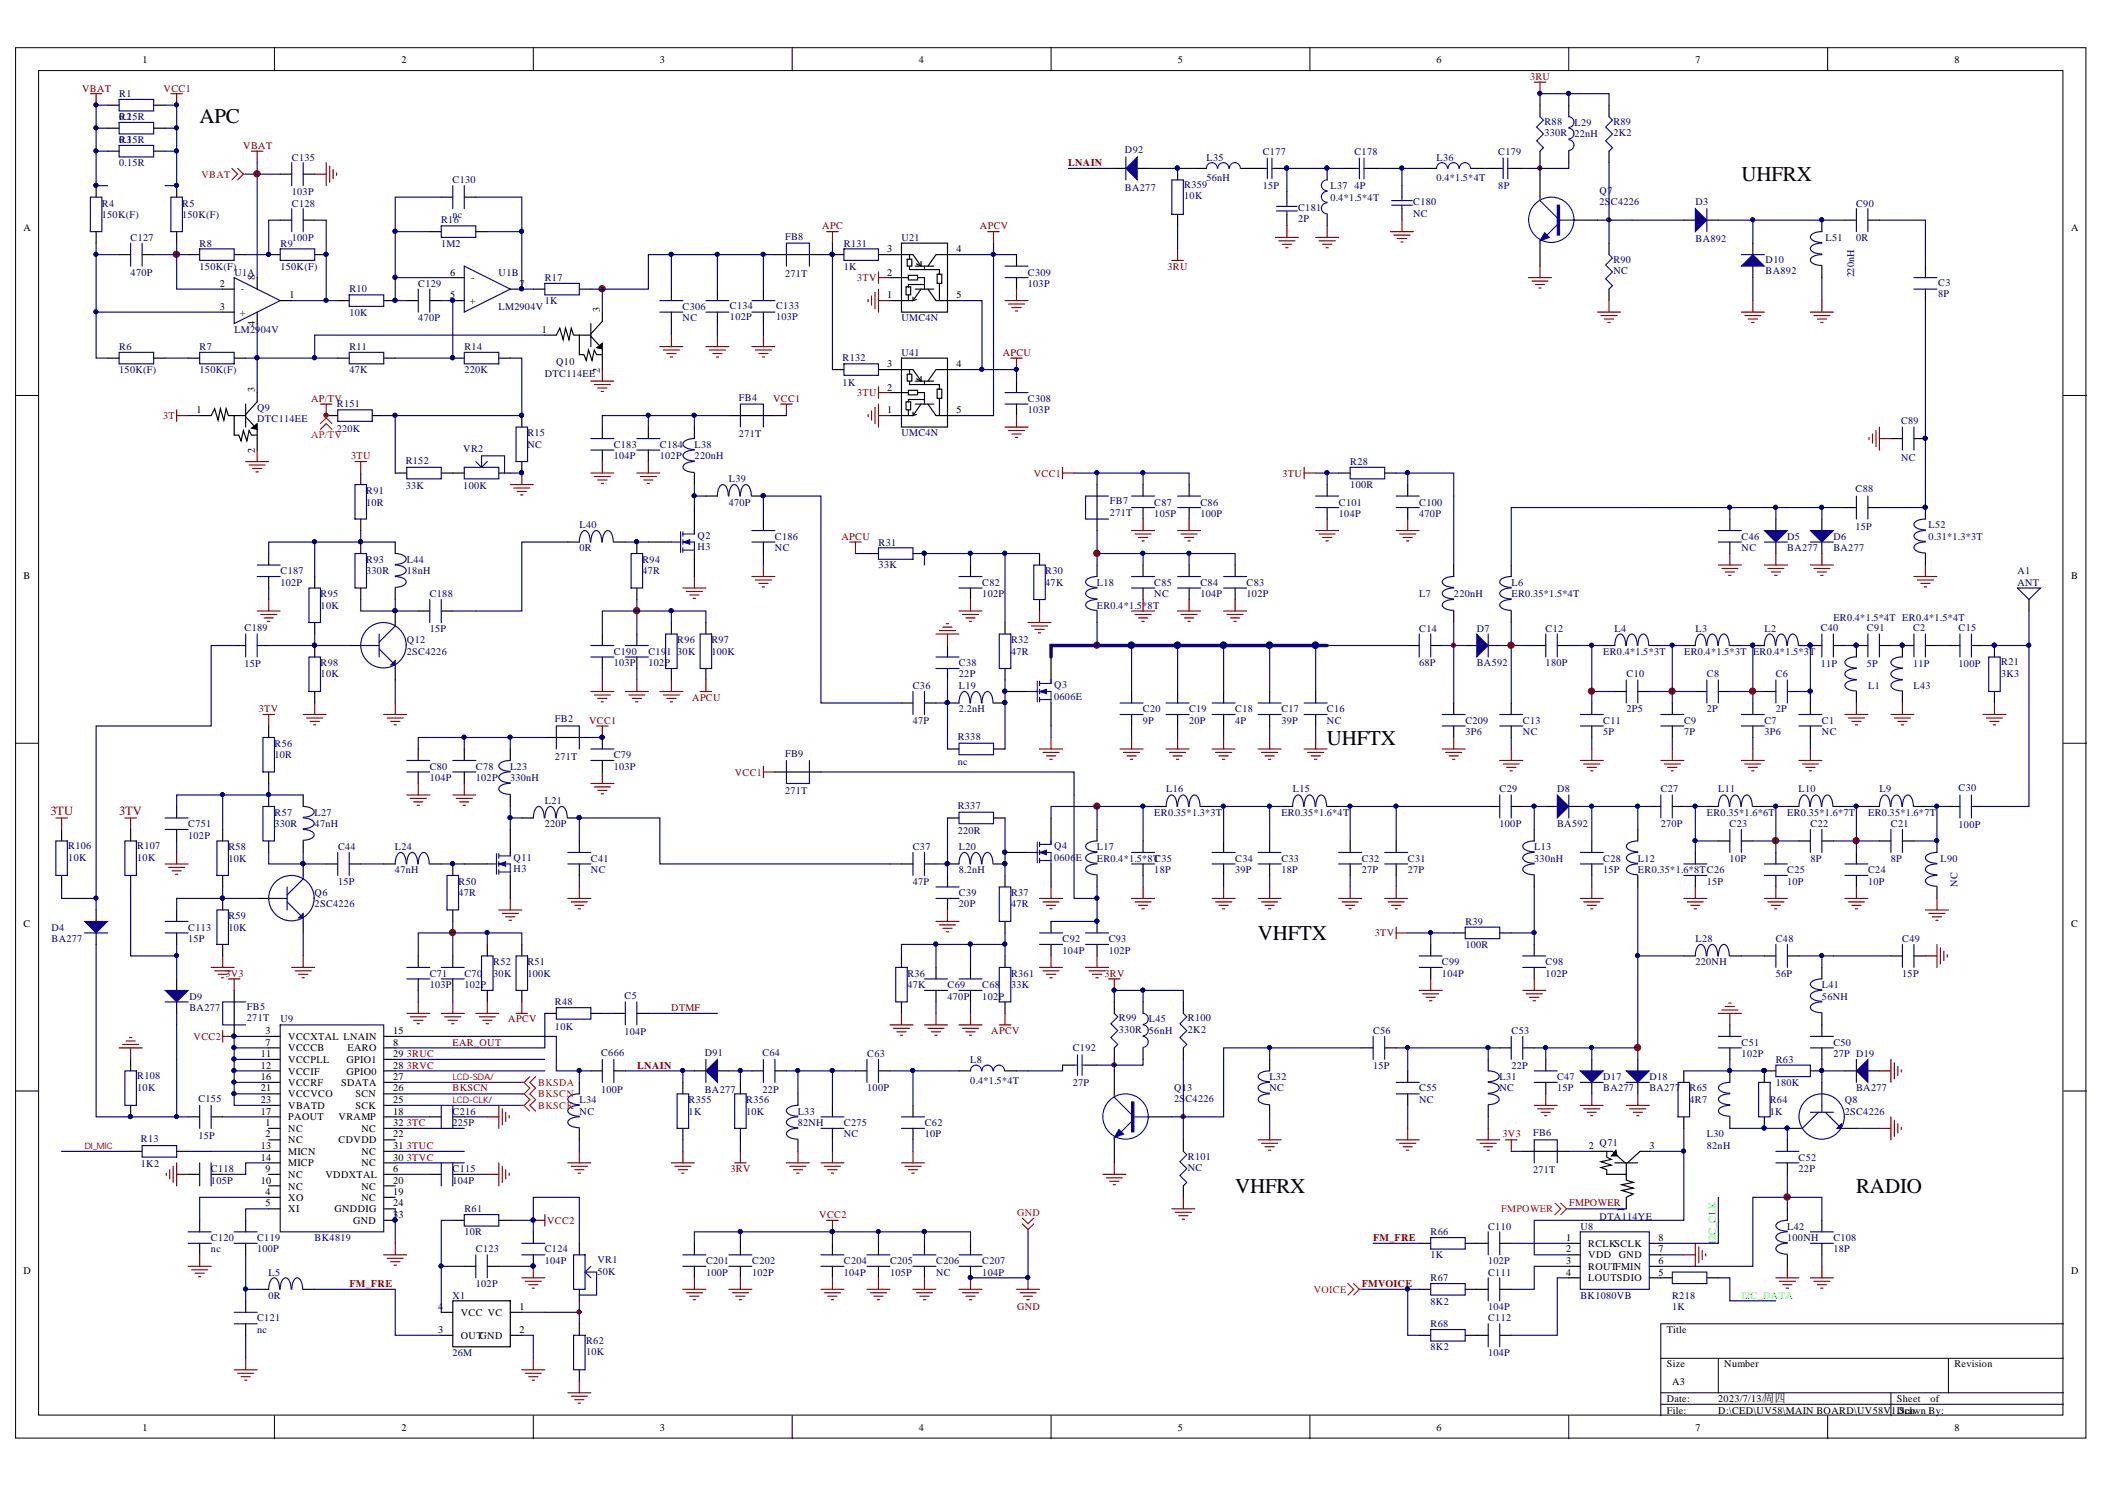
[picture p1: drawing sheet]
<svg xmlns="http://www.w3.org/2000/svg" width="297mm" height="210mm" viewBox="0 0 297 210" stroke-linecap="round" stroke-linejoin="round" font-family="sans-serif">
<defs><g id="words">
<g font-size="3">
<text x="28.2" y="17.4">APC</text>
<text x="245.8" y="25.5">UHFRX</text>
<text x="187.2" y="105">UHFTX</text>
<text x="177.5" y="132.6">VHFTX</text>
<text x="174.3" y="168.2">VHFRX</text>
<text x="261.9" y="168.2">RADIO</text>
</g>
<g font-size="1.8" fill="#800000">
<text x="7.1" y="115">3TU</text>
<text x="16.8" y="115">3TV</text>
</g>
<g font-size="1.4">
<text x="20.1" y="8.9">1</text>
<text x="56.7" y="8.9">2</text>
<text x="93.1" y="8.9">3</text>
<text x="129.6" y="8.9">4</text>
<text x="166.2" y="8.9">5</text>
<text x="202.7" y="8.9">6</text>
<text x="239.3" y="8.9">7</text>
<text x="275.8" y="8.9">8</text>
<text x="3.3" y="32.5">A</text>
<text x="125.2" y="35.6">3</text>
<text x="135" y="35.6">4</text>
<text x="292.3" y="32.5">A</text>
<text x="31" y="40.5">2</text>
<text x="34" y="41.2">-</text>
<text x="35.9" y="39.5" transform="rotate(-90 35.9 39.5)">8</text>
<text x="63.5" y="38.9">6</text>
<text x="66.5" y="39.6">-</text>
<text x="73.3" y="40.5">7</text>
<text x="125.2" y="38.9">2</text>
<text x="31" y="43.7">3</text>
<text x="33.8" y="44.5">+</text>
<text x="35.9" y="46.1" transform="rotate(-90 35.9 46.1)">4</text>
<text x="40.8" y="42.1">1</text>
<text x="63.5" y="42.1">5</text>
<text x="66.3" y="42.9">+</text>
<text x="76.5" y="47">1</text>
<text x="84.7" y="44" transform="rotate(-90 84.7 44)">3</text>
<text x="125.2" y="42.1">1</text>
<text x="135" y="42.1">5</text>
<text x="84.7" y="52.6" transform="rotate(-90 84.7 52.6)">2</text>
<text x="125.2" y="51.8">3</text>
<text x="135" y="51.8">4</text>
<text x="27.7" y="58.3">1</text>
<text x="35.9" y="55.3" transform="rotate(-90 35.9 55.3)">3</text>
<text x="125.2" y="58.3">1</text>
<text x="125.2" y="55.1">2</text>
<text x="135" y="58.3">5</text>
<text x="35.9" y="63.9" transform="rotate(-90 35.9 63.9)">2</text>
<text x="3.3" y="81.6">B</text>
<text x="292.3" y="81.6">B</text>
<text x="3.3" y="130.7">C</text>
<text x="292.3" y="130.7">C</text>
<text x="36.8" y="149.1">11</text>
<text x="37.5" y="145.8">3</text>
<text x="37.5" y="147.5">7</text>
<text x="40.7" y="146.7">VCCXTAL LNAIN</text>
<text x="40.7" y="148.3">VCCCB</text>
<text x="40.7" y="149.9">VCCPLL</text>
<text x="48.9" y="149.9">GPIO1</text>
<text x="49.1" y="148.3">EARO</text>
<text x="55.5" y="147.5">8</text>
<text x="55.5" y="145.8">15</text>
<text x="55.5" y="149.1">29</text>
<text x="36.8" y="150.7">12</text>
<text x="36.8" y="152.3">16</text>
<text x="36.8" y="154">21</text>
<text x="36.8" y="155.6">23</text>
<text x="40.7" y="151.6">VCCIF</text>
<text x="40.7" y="153.2">VCCRF</text>
<text x="40.7" y="154.8">VCCVCO</text>
<text x="48.1" y="153.2">SDATA</text>
<text x="48.9" y="151.6">GPIO0</text>
<text x="50.2" y="154.8">SCN</text>
<text x="55.5" y="155.6">25</text>
<text x="55.5" y="154">26</text>
<text x="55.5" y="152.3">27</text>
<text x="55.5" y="150.7">28</text>
<text x="36.8" y="157.2">17</text>
<text x="37.5" y="158.9">1</text>
<text x="37.5" y="160.5">2</text>
<text x="40.7" y="159.7">NC</text>
<text x="40.7" y="161.3">NC</text>
<text x="40.7" y="158">PAOUT</text>
<text x="40.7" y="156.4">VBATD</text>
<text x="47.8" y="158">VRAMP</text>
<text x="47.8" y="161.3">CDVDD</text>
<text x="50.2" y="156.4">SCK</text>
<text x="51" y="159.7">NC</text>
<text x="55.5" y="157.2">18</text>
<text x="55.5" y="160.5">22</text>
<text x="55.5" y="158.9">32</text>
<text x="36.8" y="167">10</text>
<text x="36.8" y="162.1">13</text>
<text x="36.8" y="163.8">14</text>
<text x="37.5" y="165.4">9</text>
<text x="40.7" y="166.1">NC</text>
<text x="40.7" y="167.8">NC</text>
<text x="40.7" y="162.9">MICN</text>
<text x="40.7" y="164.5">MICP</text>
<text x="45.9" y="166.1">VDDXTAL</text>
<text x="51" y="167.8">NC</text>
<text x="51" y="164.5">NC</text>
<text x="51" y="162.9">NC</text>
<text x="55.5" y="165.4">6</text>
<text x="55.5" y="167">20</text>
<text x="55.5" y="163.8">30</text>
<text x="55.5" y="162.1">31</text>
<text x="224.2" y="162.1">2</text>
<text x="232.7" y="162.1">3</text>
<text x="37.5" y="168.6">4</text>
<text x="37.5" y="170.2">5</text>
<text x="40.7" y="169.4">XO</text>
<text x="40.7" y="171">XI</text>
<text x="47.2" y="171">GNDDIG</text>
<text x="49.8" y="172.6">GND</text>
<text x="51" y="169.4">NC</text>
<text x="55.5" y="168.6">19</text>
<text x="55.5" y="170.2">24</text>
<text x="55.5" y="171.9">33</text>
<text x="229.2" y="170.9" transform="rotate(-90 229.2 170.9)">1</text>
<text x="3.3" y="179.7">D</text>
<text x="221" y="175.1">1</text>
<text x="221" y="176.7">2</text>
<text x="221" y="178.3">3</text>
<text x="221" y="180">4</text>
<text x="224.1" y="175.9">RCLKSCLK</text>
<text x="224.1" y="177.5">VDD</text>
<text x="224.1" y="179.1">ROUTFMIN</text>
<text x="228.4" y="177.5">GND</text>
<text x="234" y="180">5</text>
<text x="234" y="178.3">6</text>
<text x="234" y="176.7">7</text>
<text x="234" y="175.1">8</text>
<text x="292.3" y="179.7">D</text>
<text x="61.8" y="184.8">4</text>
<text x="65" y="185.6">VCC VC</text>
<text x="73.3" y="184.8">1</text>
<text x="224.1" y="180.7">LOUTSDIO</text>
<text x="61.8" y="188.1">3</text>
<text x="65" y="188.8">OUTGND</text>
<text x="73.3" y="188.1">2</text>
<text x="235.2" y="188.1">Title</text>
<text x="235.2" y="192.9">Size</text>
<text x="235.2" y="197.8">Date:</text>
<text x="236" y="195.4">A3</text>
<text x="242.5" y="197.8">2023/7/13/周四</text>
<text x="243.3" y="192.9">Number</text>
<text x="267.7" y="197.8">Sheet</text>
<text x="272.4" y="197.8">of</text>
<text x="275.8" y="192.9">Revision</text>
<text x="20.1" y="201.9">1</text>
<text x="56.7" y="201.9">2</text>
<text x="93.1" y="201.9">3</text>
<text x="129.6" y="201.9">4</text>
<text x="166.2" y="201.9">5</text>
<text x="202.7" y="201.9">6</text>
<text x="235.2" y="199.4">File:</text>
<text x="239.3" y="201.9">7</text>
<text x="242.5" y="199.4">D:\CED\UV58\MAIN BOARD\UV58V</text>
<text x="266.9" y="199.4">1.Dch</text>
<text x="268" y="199.4">Srawn By:</text>
<text x="275.8" y="201.9">8</text>
</g>
<g font-size="1.4" fill="#800000">
<text x="215.9" y="11.2">3RU</text>
<text x="11.6" y="12.9">VBAT</text>
<text x="23.1" y="12.9">VCC1</text>
<text x="34.3" y="21">VBAT</text>
<text x="150.7" y="23.4">LNAIN</text>
<text x="116" y="32.4">APC</text>
<text x="138.3" y="32.4">APCV</text>
<text x="120.9" y="39.6">3TV</text>
<text x="164.7" y="38">3RU</text>
<text x="141.5" y="50.2">APCU</text>
<text x="23" y="59.2">3T</text>
<text x="43.9" y="56.7">AP/TV</text>
<text x="109.1" y="56.7">VCC1</text>
<text x="120.9" y="55.9">3TU</text>
<text x="49.6" y="64.8">3TU</text>
<text x="145.9" y="67.3">VCC1</text>
<text x="181" y="67.3">3TU</text>
<text x="118.7" y="76.1">APCU</text>
<text x="36.5" y="100.5">3TV</text>
<text x="97.7" y="98.9">APCU</text>
<text x="83.1" y="102.1">VCC1</text>
<text x="103.7" y="109.4">VCC1</text>
<text x="31.8" y="137.8">3V3</text>
<text x="155.9" y="137.8">3RV</text>
<text x="194" y="132.1">3TV</text>
<text x="94.7" y="142.6">DTMF</text>
<text x="27.3" y="146.7">VCC2</text>
<text x="57.4" y="149.1">3RUC</text>
<text x="63.9" y="147.5">EAR_OUT</text>
<text x="71.7" y="144.2">APCV</text>
<text x="139.9" y="145.8">APCV</text>
<text x="57.4" y="150.7">3RVC</text>
<text x="63.9" y="154">BKSCN</text>
<text x="89.9" y="150.7">LNAIN</text>
<text x="57.4" y="158.9">3TC</text>
<text x="212" y="160.5">3V3</text>
<text x="57.4" y="163.8">3TVC</text>
<text x="57.4" y="162.1">3TUC</text>
<text x="103.1" y="165.4">3RV</text>
<text x="77.2" y="172.6">VCC2</text>
<text x="115.6" y="171.9">VCC2</text>
<text x="221.4" y="170.2">FMPOWER</text>
<text x="193.8" y="175.1">FM_FRE</text>
<text x="49.3" y="181.6">FM_FRE</text>
<text x="143.5" y="184.8">GND</text>
<text x="192.1" y="181.6">FMVOICE</text>
</g>
<g font-size="1.4" fill="#000080">
<text x="16.8" y="13.7">R1</text>
<text x="16.8" y="17">0.15R</text>
<text x="16.8" y="17">R2</text>
<text x="217.9" y="17.6">R88</text>
<text x="222.2" y="17.7">L29</text>
<text x="227.7" y="17.6">R89</text>
<text x="16.8" y="20.2">0.15R</text>
<text x="16.8" y="20.2">R3</text>
<text x="16.8" y="23.4">0.15R</text>
<text x="41.2" y="22.6">C135</text>
<text x="158.7" y="21.6">D92</text>
<text x="170.2" y="22.6">L35</text>
<text x="178.2" y="21.8">C177</text>
<text x="191.1" y="21.8">C178</text>
<text x="202.7" y="22.6">L36</text>
<text x="211.4" y="21.8">C179</text>
<text x="217.9" y="19.2">330R 22nH</text>
<text x="227.7" y="19.2">2K2</text>
<text x="14.4" y="29.2">R4</text>
<text x="25.7" y="29.2">R5</text>
<text x="41.2" y="29.2">C128</text>
<text x="41.2" y="27.5">103P</text>
<text x="63.9" y="25.9">C130</text>
<text x="158.7" y="26.9">BA277</text>
<text x="167.1" y="26.5">R359</text>
<text x="167.1" y="28.1">10K</text>
<text x="170.2" y="25.5">56nH</text>
<text x="178.2" y="26.7">15P</text>
<text x="183.2" y="29.7">C181</text>
<text x="187.7" y="26.7">L37</text>
<text x="187.7" y="28.3">0.4*1.5*4T</text>
<text x="191.1" y="26.7">4P</text>
<text x="199.4" y="29">C180</text>
<text x="202.7" y="25.5">0.4*1.5*4T</text>
<text x="211.4" y="26.7">8P</text>
<text x="225.7" y="27.3">Q7</text>
<text x="225.7" y="29">2S</text>
<text x="227.3" y="29">C4226</text>
<text x="239.3" y="29">D3</text>
<text x="261.9" y="29.2">C90</text>
<text x="14.4" y="30.8">150K(F)</text>
<text x="18.4" y="34">C127</text>
<text x="25.7" y="30.8">150K(F)</text>
<text x="28.2" y="34.8">R8</text>
<text x="39.6" y="34.8">R9</text>
<text x="41.2" y="34">100P</text>
<text x="62.2" y="31.5">R16</text>
<text x="62.2" y="34.8">1M2</text>
<text x="63.9" y="30.8">nc</text>
<text x="110.8" y="33.8">FB8</text>
<text x="119.1" y="34.8">R131</text>
<text x="127.2" y="34">U21</text>
<text x="183.2" y="31.4">2P</text>
<text x="199.4" y="30.6">NC</text>
<text x="239.3" y="34.1">BA892</text>
<text x="257.6" y="34">L51</text>
<text x="261.9" y="34">0R</text>
<text x="18.4" y="38.9">470P</text>
<text x="28.2" y="38">150K(F)</text>
<text x="33.1" y="38.9">U1A</text>
<text x="39.6" y="38">150K(F)</text>
<text x="49.3" y="41.2">R10</text>
<text x="59" y="40.5">C129</text>
<text x="70.4" y="38.9">U1B</text>
<text x="76.9" y="39.6">R17</text>
<text x="110.8" y="39">271T</text>
<text x="119.1" y="38">1K</text>
<text x="145" y="38.9">C309</text>
<text x="145" y="40.5">103P</text>
<text x="227.7" y="37.1">R90</text>
<text x="227.7" y="38.7">NC</text>
<text x="249.1" y="37.1">D10</text>
<text x="249.1" y="38.7">BA892</text>
<text x="261.7" y="39.1" transform="rotate(-90 261.7 39.1)">220nH</text>
<text x="273.5" y="40.3">C3</text>
<text x="273.5" y="41.9">8P</text>
<text x="33.1" y="47">LM2904V</text>
<text x="49.3" y="44.5">10K</text>
<text x="59" y="45.3">470P</text>
<text x="70.4" y="43.7">LM2904V</text>
<text x="76.9" y="42.9">1K</text>
<text x="96.3" y="43.7">C306</text>
<text x="96.3" y="45.3">NC</text>
<text x="103" y="43.5">C134</text>
<text x="103" y="45.2">102P</text>
<text x="109.5" y="43.5">C133</text>
<text x="109.5" y="45.2">103P</text>
<text x="127.2" y="45.3">UMC4N</text>
<text x="16.8" y="49.3">R6</text>
<text x="16.8" y="52.6">150K(F)</text>
<text x="28.2" y="49.3">R7</text>
<text x="28.2" y="52.6">150K(F)</text>
<text x="49.3" y="49.3">R11</text>
<text x="49.3" y="52.6">47K</text>
<text x="65.5" y="49.3">R14</text>
<text x="65.5" y="52.6">220K</text>
<text x="76.9" y="53.2">DTC114EE</text>
<text x="78.5" y="51.5">Q10</text>
<text x="118.9" y="50.9">R132</text>
<text x="127.2" y="50.2">U41</text>
<text x="36.3" y="58">Q9</text>
<text x="36.3" y="59.6">DTC114EE</text>
<text x="47.5" y="57.4">R151</text>
<text x="104.3" y="56.5">FB4</text>
<text x="118.9" y="54.4">1K</text>
<text x="145" y="56.7">C308</text>
<text x="145" y="58.3">103P</text>
<text x="268.3" y="59.7">C89</text>
<text x="47.5" y="60.9">220K</text>
<text x="57.3" y="65.4">R152</text>
<text x="65.4" y="63.8">VR2</text>
<text x="74.4" y="61.5">R15</text>
<text x="74.4" y="63.2">NC</text>
<text x="86.6" y="63.2">C183</text>
<text x="86.6" y="64.8">104P</text>
<text x="93.1" y="63.2">C184</text>
<text x="93.1" y="64.8">102P</text>
<text x="98" y="63.2">L38</text>
<text x="98" y="64.8">220nH</text>
<text x="104.3" y="61.7">271T</text>
<text x="127.2" y="61.5">UMC4N</text>
<text x="190.5" y="65.6">R28</text>
<text x="268.3" y="65">NC</text>
<text x="51.7" y="69.6">R91</text>
<text x="51.7" y="71.3">10R</text>
<text x="57.3" y="69">33K</text>
<text x="65.4" y="69">100K</text>
<text x="102.8" y="68">L39</text>
<text x="102.8" y="71.3">470P</text>
<text x="156.6" y="71.1">FB7</text>
<text x="162.9" y="71.3">C87</text>
<text x="169.4" y="71.3">C86</text>
<text x="188.9" y="71.3">C101</text>
<text x="190.5" y="68.9">100R</text>
<text x="200.3" y="71.3">C100</text>
<text x="261.8" y="69.5">C88</text>
<text x="81.8" y="74.5">L40</text>
<text x="81.8" y="77.7">0R</text>
<text x="98.4" y="76">Q2</text>
<text x="98.4" y="77.6">H3</text>
<text x="109.4" y="76.1">C186</text>
<text x="109.4" y="77.7">NC</text>
<text x="124" y="77">R31</text>
<text x="156.6" y="72.8">271T</text>
<text x="162.9" y="72.9">105P</text>
<text x="169.4" y="72.9">100P</text>
<text x="188.9" y="72.9">104P</text>
<text x="200.3" y="72.9">470P</text>
<text x="245.8" y="76.1">C46</text>
<text x="245.8" y="77.7">NC</text>
<text x="252.2" y="76.1">D5</text>
<text x="252.2" y="77.7">BA277</text>
<text x="258.7" y="76.1">D6</text>
<text x="258.7" y="77.7">BA277</text>
<text x="261.8" y="74.7">15P</text>
<text x="272.2" y="74.5">L52</text>
<text x="272.2" y="76.1">0.31*1.3*3T</text>
<text x="39.6" y="81">C187</text>
<text x="39.6" y="82.6">102P</text>
<text x="51.7" y="79.4">R93</text>
<text x="51.7" y="81">330R</text>
<text x="57.4" y="79.4">L44</text>
<text x="57.4" y="81">18nH</text>
<text x="90.7" y="79.4">R94</text>
<text x="90.7" y="81">47R</text>
<text x="124" y="80.2">33K</text>
<text x="138.6" y="82.6">C82</text>
<text x="147.5" y="81">R30</text>
<text x="147.5" y="82.6">47K</text>
<text x="154.8" y="82.6">L18</text>
<text x="162.9" y="82.6">C85</text>
<text x="169.4" y="82.6">C84</text>
<text x="175.9" y="82.6">C83</text>
<text x="213.3" y="82.6">L6</text>
<text x="284.7" y="81">A1</text>
<text x="284.7" y="82.6">ANT</text>
<text x="34.5" y="89">C189</text>
<text x="45.2" y="84.2">R95</text>
<text x="45.2" y="85.9">10K</text>
<text x="60.6" y="84.2">C188</text>
<text x="60.6" y="89.1">15P</text>
<text x="138.6" y="84.2">102P</text>
<text x="154.8" y="85.9">ER0.4*1.5*8T</text>
<text x="162.9" y="84.2">NC</text>
<text x="169.4" y="84.2">104P</text>
<text x="175.9" y="84.2">102P</text>
<text x="200.3" y="89.1">C14</text>
<text x="200.3" y="84.2">L7</text>
<text x="205.2" y="84.2">220nH</text>
<text x="208.4" y="89.1">D7</text>
<text x="213.3" y="84.2">ER0.35*1.5*4T</text>
<text x="218.1" y="89.1">C12</text>
<text x="227.8" y="89.1">L4</text>
<text x="239.3" y="89.1">L3</text>
<text x="249" y="89.1">L2</text>
<text x="256.9" y="89">C40</text>
<text x="258.7" y="87.5">ER0.4*1.5*4T ER0.4*1.5*4T</text>
<text x="263.4" y="89">C91</text>
<text x="270" y="89">C2</text>
<text x="276.4" y="89">C15</text>
<text x="34.5" y="94.1">15P</text>
<text x="45.2" y="94">R98</text>
<text x="45.2" y="95.6">10K</text>
<text x="57.4" y="90.8">Q12</text>
<text x="57.4" y="92.4">2SC4226</text>
<text x="86.6" y="92.4">C190</text>
<text x="86.6" y="94">103P</text>
<text x="91.5" y="92.4">C19</text>
<text x="91.5" y="94">102P</text>
<text x="94" y="92.4">1</text>
<text x="95.6" y="90.8">R96</text>
<text x="95.6" y="92.4">30K</text>
<text x="100.4" y="90.8">R97</text>
<text x="100.4" y="92.4">100K</text>
<text x="135.3" y="94">C38</text>
<text x="135.3" y="95.6">22P</text>
<text x="142.7" y="90.8">R32</text>
<text x="142.7" y="92.4">47R</text>
<text x="200.3" y="94">68P</text>
<text x="208.4" y="94">BA592</text>
<text x="218.1" y="94">180P</text>
<text x="226.2" y="92.4">ER0.4*1.5*3T</text>
<text x="229.5" y="95.6">C10</text>
<text x="237.6" y="92.4">ER0.4*1.5*3T</text>
<text x="240.9" y="95.6">C8</text>
<text x="247.4" y="92.4">ER0.4*1.5*3T</text>
<text x="250.6" y="95.6">C6</text>
<text x="256.9" y="94.1">11P</text>
<text x="263.4" y="94.1">5P</text>
<text x="270" y="94.1">11P</text>
<text x="276.4" y="94.1">100P</text>
<text x="282.4" y="93.8">R21</text>
<text x="282.4" y="95.5">3K3</text>
<text x="78.3" y="101.9">FB2</text>
<text x="128.8" y="97.3">C36</text>
<text x="135.3" y="97.3">L19</text>
<text x="135.3" y="100.5">2.2nH</text>
<text x="148.8" y="97.1">Q3</text>
<text x="148.8" y="98.7">0606E</text>
<text x="161.3" y="100.5">C20</text>
<text x="167.8" y="100.5">C19</text>
<text x="174.3" y="100.5">C18</text>
<text x="180.8" y="100.5">C17</text>
<text x="187.2" y="100.5">C16</text>
<text x="229.5" y="100.5">2P5</text>
<text x="240.9" y="100.5">2P</text>
<text x="250.6" y="100.5">2P</text>
<text x="263.6" y="97.3">L1</text>
<text x="270" y="97.3">L43</text>
<text x="38.7" y="105.4">R56</text>
<text x="38.7" y="107">10R</text>
<text x="78.3" y="107.1">271T</text>
<text x="86.6" y="107">C79</text>
<text x="110.8" y="106.8">FB9</text>
<text x="128.8" y="102.1">47P</text>
<text x="135.1" y="104.4">R338</text>
<text x="135.1" y="107.9">nc</text>
<text x="161.3" y="102.1">9P</text>
<text x="167.8" y="102.1">20P</text>
<text x="174.3" y="102.1">4P</text>
<text x="180.8" y="102.1">39P</text>
<text x="187.2" y="102.1">NC</text>
<text x="206.8" y="102.1">C209</text>
<text x="206.8" y="103.7">3P6</text>
<text x="214.9" y="102.1">C13</text>
<text x="214.9" y="103.7">NC</text>
<text x="226.2" y="102.1">C11</text>
<text x="226.2" y="103.7">5P</text>
<text x="237.6" y="102.1">C9</text>
<text x="237.6" y="103.7">7P</text>
<text x="249" y="102.1">C7</text>
<text x="249" y="103.7">3P6</text>
<text x="257.1" y="102.1">C1</text>
<text x="257.1" y="103.7">NC</text>
<text x="60.6" y="108.6">C80</text>
<text x="60.6" y="110.2">104P</text>
<text x="67.1" y="108.6">C78</text>
<text x="67.1" y="110.2">102P</text>
<text x="72" y="108.6">L23</text>
<text x="72" y="110.2">330nH</text>
<text x="76.9" y="113.5">L21</text>
<text x="86.6" y="108.6">103P</text>
<text x="110.8" y="112">271T</text>
<text x="164.6" y="111.8">L16</text>
<text x="182.4" y="111.8">L15</text>
<text x="211.6" y="111.8">C29</text>
<text x="219.7" y="111.8">D8</text>
<text x="234.3" y="111.8">C27</text>
<text x="242.5" y="111.8">L11</text>
<text x="253.8" y="111.8">L10</text>
<text x="265.2" y="111.8">L9</text>
<text x="276.4" y="111.6">C30</text>
<text x="9.6" y="119.7">R106</text>
<text x="19.4" y="119.7">R107</text>
<text x="26.6" y="116.7">C751</text>
<text x="26.6" y="118.3">102P</text>
<text x="32.2" y="119.9">R58</text>
<text x="38.7" y="115.1">R57</text>
<text x="38.7" y="116.7">330R</text>
<text x="44.4" y="115.1">L27</text>
<text x="44.4" y="116.7">47nH</text>
<text x="47.7" y="119.9">C44</text>
<text x="55.7" y="119.9">L24</text>
<text x="76.9" y="116.7">220P</text>
<text x="128.8" y="119.9">C37</text>
<text x="135.1" y="114.1">R337</text>
<text x="135.1" y="117.7">220R</text>
<text x="135.3" y="119.9">L20</text>
<text x="148.8" y="119.7">Q4</text>
<text x="154.8" y="119.9">L17</text>
<text x="162.9" y="115.1">ER0.35*1.3*3T</text>
<text x="180.8" y="115.1">ER0.35*1.6*4T</text>
<text x="211.6" y="116.7">100P</text>
<text x="216.5" y="119.9">L13</text>
<text x="219.7" y="116.7">BA592</text>
<text x="234.3" y="116.7">270P</text>
<text x="240.9" y="115.1">ER0.35*1.6*6T</text>
<text x="244.1" y="116.7">C23</text>
<text x="252.2" y="115.1">ER0.35*1.6*7T</text>
<text x="255.5" y="116.7">C22</text>
<text x="263.6" y="115.1">ER0.35*1.6*7T</text>
<text x="266.8" y="116.7">C21</text>
<text x="276.4" y="116.9">100P</text>
<text x="9.6" y="121.4">10K</text>
<text x="19.4" y="121.4">10K</text>
<text x="32.2" y="121.6">10K</text>
<text x="47.7" y="124.8">15P</text>
<text x="55.7" y="123.2">47nH</text>
<text x="64.7" y="124.8">R50</text>
<text x="72.5" y="121.4">Q11</text>
<text x="72.5" y="123">H3</text>
<text x="83.4" y="121.6">C41</text>
<text x="83.4" y="123.2">NC</text>
<text x="128.8" y="124.8">47P</text>
<text x="135.3" y="123.2">8.2nH</text>
<text x="148.8" y="121.4">0606</text>
<text x="151.8" y="121.4">E</text>
<text x="154.8" y="121.6">ER0.4*1.5*8T</text>
<text x="162.9" y="121.6">C35</text>
<text x="162.9" y="123.2">18P</text>
<text x="174.3" y="121.6">C34</text>
<text x="174.3" y="123.2">39P</text>
<text x="180.8" y="121.6">C33</text>
<text x="180.8" y="123.2">18P</text>
<text x="192.1" y="121.6">C32</text>
<text x="192.1" y="123.2">27P</text>
<text x="198.7" y="121.6">C31</text>
<text x="198.7" y="123.2">27P</text>
<text x="216.5" y="121.6">330nH</text>
<text x="226.2" y="121.6">C28</text>
<text x="226.2" y="123.2">15P</text>
<text x="231.1" y="121.6">L12</text>
<text x="231.1" y="123.2">ER0.35*1.6*8TC26</text>
<text x="240.9" y="124.8">15P</text>
<text x="244.1" y="121.6">10P</text>
<text x="252.2" y="123.2">C25</text>
<text x="252.2" y="124.8">10P</text>
<text x="255.5" y="121.6">8P</text>
<text x="263.6" y="123.2">C24</text>
<text x="263.6" y="124.8">10P</text>
<text x="266.8" y="121.6">8P</text>
<text x="273.8" y="121.6">L90</text>
<text x="276.2" y="125.1" transform="rotate(-90 276.2 125.1)">NC</text>
<text x="7.3" y="131.3">D4</text>
<text x="26.6" y="131.3">C113</text>
<text x="32.2" y="129.7">R59</text>
<text x="32.2" y="131.3">10K</text>
<text x="44.4" y="126.4">Q6</text>
<text x="44.4" y="128">2SC4226</text>
<text x="64.7" y="126.4">47R</text>
<text x="135.3" y="126.4">C39</text>
<text x="135.3" y="128">20P</text>
<text x="142.7" y="126.4">R37</text>
<text x="142.7" y="128">47R</text>
<text x="206.8" y="130.5">R39</text>
<text x="7.3" y="132.9">BA277</text>
<text x="26.6" y="132.9">15P</text>
<text x="60.6" y="137.8">C71</text>
<text x="65.5" y="137.8">C70</text>
<text x="69.6" y="136.1">R52</text>
<text x="69.6" y="137.8">30K</text>
<text x="74.4" y="136.1">R51</text>
<text x="74.4" y="137.8">100K</text>
<text x="128" y="137.8">R36</text>
<text x="142.7" y="137.8">R361</text>
<text x="149.9" y="132.9">C92</text>
<text x="149.9" y="134.5">104P</text>
<text x="156.5" y="132.9">C93</text>
<text x="156.5" y="134.5">102P</text>
<text x="203.5" y="136.1">C99</text>
<text x="203.5" y="137.8">104P</text>
<text x="206.8" y="133.8">100R</text>
<text x="218.1" y="136.1">C98</text>
<text x="218.1" y="137.8">102P</text>
<text x="239.3" y="132.9">L28</text>
<text x="239.3" y="136.1">220NH</text>
<text x="250.6" y="132.9">C48</text>
<text x="250.6" y="137.8">56P</text>
<text x="268.4" y="132.9">C49</text>
<text x="268.4" y="137.8">15P</text>
<text x="26.7" y="141">D9</text>
<text x="26.7" y="142.6">BA277</text>
<text x="34.8" y="142.5">FB5</text>
<text x="60.6" y="139.4">103P</text>
<text x="65.5" y="139.4">102P</text>
<text x="78.3" y="141.7">R48</text>
<text x="88.1" y="140.9">C5</text>
<text x="128" y="139.4">47K</text>
<text x="133.7" y="139.4">C69</text>
<text x="133.7" y="141">470P</text>
<text x="138.6" y="139.4">C68</text>
<text x="138.6" y="141">102P</text>
<text x="142.7" y="139.4">33K</text>
<text x="257.1" y="139.4">L41</text>
<text x="257.1" y="141">56NH</text>
<text x="34.8" y="144.1">271T</text>
<text x="39.6" y="144.2">U9</text>
<text x="78.3" y="145.2">10K</text>
<text x="84.8" y="149">C666</text>
<text x="88.1" y="146">104P</text>
<text x="99.5" y="149">D91</text>
<text x="107.6" y="149">C64</text>
<text x="122.4" y="149.1">C63</text>
<text x="136.9" y="149.9">L8</text>
<text x="151.4" y="148.3">C192</text>
<text x="157.9" y="144.1">R99</text>
<text x="157.9" y="145.8">330R 56nH</text>
<text x="162.1" y="144.2">L45</text>
<text x="167.6" y="144.1">R100</text>
<text x="167.6" y="145.8">2K2</text>
<text x="193.8" y="145.8">C56</text>
<text x="213.3" y="145.8">C53</text>
<text x="245.8" y="147.5">C51</text>
<text x="245.8" y="149.1">102P</text>
<text x="250.6" y="149.9">R63</text>
<text x="258.7" y="147.5">C50</text>
<text x="258.7" y="149.1">27P D19</text>
<text x="19.4" y="152.2">R108</text>
<text x="19.4" y="153.9">10K</text>
<text x="28" y="155.5">C155</text>
<text x="81.8" y="155.6">L34</text>
<text x="84.8" y="154.1">100P</text>
<text x="97.2" y="155.6">R355</text>
<text x="99.5" y="154.1">BA277</text>
<text x="105.3" y="155.6">R356</text>
<text x="107.6" y="154.1">22P</text>
<text x="122.4" y="154">100P</text>
<text x="136.9" y="152.9">0.4*1.5*4T</text>
<text x="151.4" y="153.2">27P</text>
<text x="165.7" y="153.9">Q13</text>
<text x="165.7" y="155.5">2S</text>
<text x="167.3" y="155.5">C4226</text>
<text x="179.1" y="152.3">L32</text>
<text x="179.1" y="154">NC</text>
<text x="193.8" y="150.7">15P</text>
<text x="200.3" y="154">C55</text>
<text x="200.3" y="155.6">NC</text>
<text x="211.6" y="152.3">L31</text>
<text x="211.6" y="154">NC</text>
<text x="213.3" y="150.7">22P</text>
<text x="219.7" y="152.3">C47</text>
<text x="219.7" y="154">15P</text>
<text x="226.2" y="152.3">D17</text>
<text x="226.2" y="154">BA277</text>
<text x="232.7" y="152.3">D18</text>
<text x="232.7" y="154">BA277</text>
<text x="238.4" y="154">R65</text>
<text x="238.4" y="155.6">4R7</text>
<text x="249.7" y="155.6">R64</text>
<text x="250.6" y="153.2">180K</text>
<text x="260.3" y="155.6">Q8</text>
<text x="261.9" y="154">BA277</text>
<text x="19.9" y="161.1">R13</text>
<text x="28" y="160.6">15P</text>
<text x="63.9" y="157.2">C216</text>
<text x="63.9" y="158.9">225P</text>
<text x="81.8" y="157.2">NC</text>
<text x="97.2" y="157.2">1K</text>
<text x="105.3" y="157.2">10K</text>
<text x="112.6" y="157.2">L33</text>
<text x="112.6" y="158.9">82NH</text>
<text x="119.1" y="158.9">C275</text>
<text x="119.1" y="160.5">NC</text>
<text x="130.5" y="158.9">C62</text>
<text x="130.5" y="160.5">10P</text>
<text x="216.3" y="160.3">FB6</text>
<text x="225.7" y="161.6">Q71</text>
<text x="240.9" y="160.5">L30</text>
<text x="249.7" y="157.2">1K</text>
<text x="260.3" y="157.2">2SC4226</text>
<text x="19.9" y="164.7">1K2</text>
<text x="29.8" y="165.4">C118</text>
<text x="29.8" y="167">105P</text>
<text x="63.9" y="165.4">C115</text>
<text x="63.9" y="167">104P</text>
<text x="167.6" y="163.6">R101</text>
<text x="167.6" y="165.2">NC</text>
<text x="216.3" y="165.5">271T</text>
<text x="240.9" y="162.1">82nH</text>
<text x="253.8" y="163.8">C52</text>
<text x="253.8" y="165.4">22P</text>
<text x="65.5" y="171">R61</text>
<text x="210" y="173.5">C110</text>
<text x="223" y="173.5">U8</text>
<text x="225.7" y="172.1">DTA114YE</text>
<text x="252.2" y="173.5">L42</text>
<text x="29.8" y="175.1">C120</text>
<text x="29.8" y="176.7">nc</text>
<text x="36.3" y="175.1">C119</text>
<text x="36.3" y="176.7">100P</text>
<text x="37.9" y="180">L5</text>
<text x="44.4" y="175.1">BK4819</text>
<text x="65.5" y="174.2">10R</text>
<text x="67.1" y="176.7">C123</text>
<text x="76.9" y="176.7">C124</text>
<text x="76.9" y="178.3">104P</text>
<text x="84.3" y="178.1">VR1</text>
<text x="84.3" y="179.8">50K</text>
<text x="99.6" y="178.3">C201</text>
<text x="99.6" y="180">100P</text>
<text x="106.1" y="178.3">C202</text>
<text x="106.1" y="180">102P</text>
<text x="119.1" y="178.3">C204</text>
<text x="119.1" y="180">104P</text>
<text x="125.6" y="178.3">C205</text>
<text x="125.6" y="180">105P</text>
<text x="132.1" y="178.3">C206</text>
<text x="132.1" y="180">NC</text>
<text x="138.6" y="178.3">C207</text>
<text x="138.6" y="180">104P</text>
<text x="201.9" y="174.2">R66</text>
<text x="201.9" y="177.5">1K</text>
<text x="210" y="178.3">102P</text>
<text x="210" y="180">C111</text>
<text x="252.2" y="175.1">100NH</text>
<text x="258.7" y="175.1">C108</text>
<text x="258.7" y="176.7">18P</text>
<text x="37.9" y="183.2">0R</text>
<text x="63.9" y="183.2">X1</text>
<text x="67.1" y="181.6">102P</text>
<text x="201.9" y="180.7">R67</text>
<text x="201.9" y="184">8K2</text>
<text x="210" y="184.8">104P</text>
<text x="223" y="183.2">BK1080VB</text>
<text x="236" y="183.2">R218</text>
<text x="236" y="184.8">1K</text>
<text x="36.3" y="186.4">C121</text>
<text x="36.3" y="188.1">nc</text>
<text x="63.9" y="191.3">26M</text>
<text x="82.7" y="189.5">R62</text>
<text x="82.7" y="191.1">10K</text>
<text x="201.9" y="187.2">R68</text>
<text x="201.9" y="190.5">8K2</text>
<text x="210" y="186.4">C112</text>
<text x="210" y="191.3">104P</text>
</g>
<g font-size="1.4" fill="#f00">
<text x="28.4" y="25.1">VBAT</text>
<text x="43.9" y="61.9">AP/TV</text>
<text x="75.9" y="153.2">BKSDA</text>
<text x="75.9" y="154.8">BKSCN</text>
<text x="75.9" y="156.4">BKSCK</text>
<text x="143.5" y="171.5">GND</text>
<text x="211.9" y="171">FMPOWER</text>
<text x="185.4" y="182.3">VOICE</text>
</g>
<g font-size="1.4" fill="#0f0">
<text x="242.1" y="175.4" transform="rotate(-90 242.1 175.4)">I2C_CLK</text>
<text x="245.8" y="183.2">I2C_DATA</text>
</g>
<g font-size="1.3" fill="#800000">
<text x="63.9" y="155.6">LCD-CLK/</text>
<text x="63.9" y="152.3">LCD-SDA/</text>
</g>
<text font-size="1.2" fill="#800000" x="11.9" y="162.1">DI_MIC</text>
</g></defs>
<g fill="#fff" stroke="#000" stroke-width=".14">
<path d="M2.2 6.7h292.1v196.2h-292.1z"/>
<path d="M5.4 10h285.7v189.6h-285.7z"/>
</g>
<g fill="none" stroke="#000" stroke-width=".14">
<path d="M38.7 6.7v3.3M75.3 6.7v3.3M111.8 6.7v3.3M148.3 6.7v3.3M184.8 6.7v3.3M221.4 6.7v3.3M257.9 6.7v3.3M2.2 55.8h3.2M291.2 55.8h3.2M2.2 104.8h3.2M291.2 104.8h3.2M2.2 153.9h3.2"/>
<path d="M291.2 153.9h3.2M38.7 199.7v3.3M75.3 199.7v3.3M111.8 199.7v3.3M148.3 199.7v3.3M184.8 199.7v3.3M221.4 199.7v3.3M234.4 191.6h56.8M234.4 196.5h56.8M234.4 198.1h56.8M242.5 191.6v4.9M257.9 199.7v3.3"/>
<path d="M266.8 196.5v3.2M274.9 191.6v4.9M291.2 186.7h-56.8v13"/>
</g>
<g fill="#000080" stroke="#000080" stroke-width=".14">
<circle cx="24.9" cy="35.9" r=".28"/>
<circle cx="36.3" cy="24.5" r=".28"/>
<circle cx="46" cy="58.6" r=".28"/>
<circle cx="63.9" cy="131.6" r=".28"/>
<circle cx="81.7" cy="185.1" r=".28"/>
<circle cx="85" cy="40.7" r=".28"/>
<circle cx="89.8" cy="86.1" r=".28"/>
<circle cx="154.8" cy="113.7" r=".28"/>
<circle cx="154.8" cy="91" r=".28"/>
<circle cx="154.8" cy="78" r=".28"/>
<circle cx="157.2" cy="150.2" r=".28"/>
<circle cx="166.9" cy="157.5" r=".28"/>
<circle cx="205.1" cy="91" r=".28"/>
<circle cx="213.2" cy="91" r=".28"/>
<circle cx="217.3" cy="23.7" r=".28"/>
<circle cx="224.6" cy="97.5" r=".28"/>
<circle cx="227" cy="31" r=".28"/>
<circle cx="231.1" cy="147.8" r=".28"/>
<circle cx="235.9" cy="97.5" r=".28"/>
<circle cx="247.3" cy="97.5" r=".28"/>
<circle cx="250.6" cy="118.6" r=".28"/>
<circle cx="252.2" cy="168.9" r=".28"/>
<circle cx="261.9" cy="118.6" r=".28"/>
<circle cx="255.4" cy="97.5" r=".28"/>
<circle cx="255.4" cy="91" r=".28"/>
<circle cx="247.3" cy="91" r=".28"/>
<circle cx="235.9" cy="91" r=".28"/>
<circle cx="224.6" cy="91" r=".28"/>
</g>
<g fill="none" stroke="#000" stroke-width=".16">
<path d="M205.1 79.7v1.6M213.3 79.7v1.6M159.7 97.5v1.7M166.2 97.5v1.7M172.7 97.5v1.7M179.2 97.5v1.7M185.7 97.5v1.7M198.6 91.1h1.7M201.9 91.1h1.6M205.1 86.2v1.6M206.8 91.1h1.6M210 91.1h1.6"/>
<path d="M213.3 86.2v1.6M213.3 99.2v1.6M216.5 91.1h1.6M219.7 91.1h1.7M224.6 99.2v1.6M226.2 91.1h1.7M227.9 97.5h1.6M231.1 97.5h1.6M232.7 91.1h1.7M236 99.2v1.6M237.6 91.1h1.6M239.2 97.5h1.7"/>
<path d="M242.5 97.5h1.6M244.1 91.1h1.6M247.3 99.2v1.6M249 97.5h1.6M252.2 97.5h1.6M286.3 84.6v1.6M159.7 100.8v1.6M166.2 100.8v1.6M172.7 100.8v1.6M179.2 100.8v1.6M185.7 100.8v1.6M213.3 102.4v1.6"/>
<path d="M224.6 102.4v1.6M236 102.4v1.6M242.5 118.6h1.6M245.7 118.6h1.6M247.3 102.4v1.6M252.2 113.8h1.6M253.8 118.6h1.7M257.1 118.6h1.6M258.7 113.8h1.6M263.6 113.8h1.6M265.2 118.6h1.6M268.5 118.6h1.6"/>
<path d="M270.1 113.8h1.6M262 120.3v1.6M262 123.5v1.6"/>
</g>
<g fill="none" stroke="#0c0087" stroke-width=".16">
<path d="M158.1 99.2h3.2M164.5 99.2h3.3M171 99.2h3.3M177.5 99.2h3.3M184 99.2h3.3M200.3 89.4v3.3M201.9 89.4v3.3M218.1 89.4v3.3M219.7 89.4v3.3M229.5 95.9v3.3M231.1 95.9v3.3M240.9 95.9v3.3"/>
<path d="M242.5 95.9v3.3M250.6 95.9v3.3M252.2 95.9v3.3M284.7 83h3.2l-1.6 1.6zM158.1 100.8h3.2M164.5 100.8h3.3M171 100.8h3.3M177.5 100.8h3.3M184 100.8h3.3M211.6 100.8h3.3M211.6 102.4h3.3M223 100.8h3.2"/>
<path d="M223 102.4h3.2M234.4 100.8h3.2M234.4 102.4h3.2M244.1 117v3.3M245.7 100.8h3.3M245.7 102.4h3.3M245.7 117v3.3M255.5 117v3.3M257.1 117v3.3M266.8 117v3.3M268.5 117v3.3M260.3 123.5h3.3"/>
<path d="M260.3 121.9h3.3"/>
</g>
<g fill="none" stroke="#11037f" stroke-width=".16">
<path d="M205.1 84.6a1.61 1.61 0 0 0-1.6 .7 1.04 1.04 0 0 0 1.1 .8h.5M205.1 83a1.61 1.61 0 0 0-1.6 .7 1.04 1.04 0 0 0 1.1 .7l.5 .1M205.1 81.3a1.61 1.61 0 0 0-1.6 .8 1.04 1.04 0 0 0 1.1 .7l.5 .1M213.3 84.6a1.61 1.61 0 0 0-1.7 .7 1.04 1.04 0 0 0 1.1 .8h.5M213.3 83a1.61 1.61 0 0 0-1.7 .7 1.04 1.04 0 0 0 1.1 .7l.5 .1M213.3 81.3a1.61 1.61 0 0 0-1.7 .8 1.04 1.04 0 0 0 1.1 .7l.5 .1M223 91.1h3.2M224.6 97.5h3.3M229.4 91.1a1.6 1.6 0 0 0-.7-1.7 1.03 1.03 0 0 0-.8 1.1v.6M231 91.1a1.61 1.61 0 0 0-.7-1.7 1.03 1.03 0 0 0-.7 1.1l-.1 .6M232.7 91.1a1.61 1.61 0 0 0-.8-1.7 1.03 1.03 0 0 0-.7 1.1l-.1 .6M232.7 97.5h6.5"/>
<path d="M234.4 91.1h3.2M240.8 91.1a1.6 1.6 0 0 0-.8-1.7 1.03 1.03 0 0 0-.7 1.1l-.1 .6M242.4 91.1a1.61 1.61 0 0 0-.7-1.7 1.03 1.03 0 0 0-.8 1.1v.6M244 91.1a1.61 1.61 0 0 0-.7-1.7 1.03 1.03 0 0 0-.8 1.1v.6M244.1 97.5h4.9M245.7 91.1h3.3M247.3 91.1v8.1M255.5 91.1v6.4h-1.7M224.6 104v1.7M236 104v1.7M247.3 104v1.7M255.4 113.8a1.61 1.61 0 0 0-.8-1.7 1.03 1.03 0 0 0-.7 1.1v.6"/>
<path d="M257 113.8a1.6 1.6 0 0 0-.7-1.7 1.03 1.03 0 0 0-.8 1.1v.6M258.6 113.8a1.6 1.6 0 0 0-.7-1.7 1.03 1.03 0 0 0-.8 1.1v.6M266.7 113.8a1.61 1.61 0 0 0-.7-1.7 1.03 1.03 0 0 0-.7 1.1l-.1 .6M268.4 113.8a1.6 1.6 0 0 0-.8-1.7 1.03 1.03 0 0 0-.7 1.1l-.1 .6M270 113.8a1.6 1.6 0 0 0-.8-1.7 1.03 1.03 0 0 0-.7 1.1v.6"/>
</g>
<circle cx="247.3" cy="97.5" r=".44" fill="#800000" stroke="#800000" stroke-width=".14"/>
<g fill="none" stroke="#800000" stroke-width=".16">
<path d="M223 107.3h3.2M223.5 107.8h2.3M224 108.2h1.3M224.5 108.7h.3M224.6 105.7v1.6M234.4 107.3h3.2M234.8 107.8h2.3M235.3 108.2h1.3M235.8 108.7h.3M236 105.7v1.6M245.7 107.3h3.3M246.2 107.8h2.3"/>
<path d="M246.7 108.2h1.3M247.2 108.7h.3M247.3 105.7v1.6M253.8 107.3h3.3M254.3 107.8h2.3M254.8 108.2h1.3M255.3 108.7h.3M255.5 105.7v1.6"/>
</g>
<path d="M208.4 89.4l1.6 1.7-1.6 1.6z" fill="#11037f"/>
<path d="M208.4 89.4l1.6 1.7-1.6 1.6z" fill="none" stroke="#00f" stroke-width=".14"/>
<g fill="none" stroke="#0c0087" stroke-width=".16">
<path d="M128.8 97.5v3.3M130.5 97.5v3.3M210 89.4v3.3M211.6 112.1v3.3M213.3 112.1v3.3M234.4 112.1v3.3M236 112.1v3.3M159.7 121.9h3.2M159.7 120.3h3.2M171 121.9h3.3M171 120.3h3.3M177.5 121.9h3.3"/>
<path d="M177.5 120.3h3.3M188.9 121.9h3.2M188.9 120.3h3.2M195.4 121.9h3.2M195.4 120.3h3.2M223 121.9h3.2M223 120.3h3.2M237.6 123.5h3.3M237.6 121.9h3.3M249 123.5h3.2M249 121.9h3.2"/>
</g>
<g fill="none" stroke="#11037f" stroke-width=".16">
<path d="M136.9 99.2a1.6 1.6 0 0 0-.8-1.7 1.03 1.03 0 0 0-.7 1.1l-.1 .6M138.5 99.2a1.6 1.6 0 0 0-.8-1.7 1.03 1.03 0 0 0-.7 1.1l-.1 .6M140.1 99.2a1.6 1.6 0 0 0-.7-1.7 1.03 1.03 0 0 0-.8 1.1v.6M154.8 84.6a1.59 1.59 0 0 0-1.6 .7 1.5 1.5 0 0 0 1.6 .8M154.8 83a1.59 1.59 0 0 0-1.6 .7 1.5 1.5 0 0 0 1.6 .8M154.8 81.3a1.59 1.59 0 0 0-1.6 .8 1.5 1.5 0 0 0 1.6 .8M187.3 91.1h11.3M203.5 91.1h3.3M205.1 87.8v3.3M211.6 91.1h3.3M154.8 118.6a1.59 1.59 0 0 0-1.6 .8 1.5 1.5 0 0 0 1.6 .8M166.1 113.8a1.61 1.61 0 0 0-.8-1.7 1.03 1.03 0 0 0-.7 1.1v.6"/>
<path d="M167.7 113.8a1.6 1.6 0 0 0-.7-1.7 1.03 1.03 0 0 0-.8 1.1v.6M169.3 113.8a1.6 1.6 0 0 0-.7-1.7 1.03 1.03 0 0 0-.8 1.1v.6M183.9 113.8a1.6 1.6 0 0 0-.7-1.7 1.03 1.03 0 0 0-.7 1.1l-.1 .6M185.6 113.8a1.6 1.6 0 0 0-.8-1.7 1.03 1.03 0 0 0-.7 1.1l-.1 .6M187.2 113.8a1.61 1.61 0 0 0-.7-1.7 1.03 1.03 0 0 0-.8 1.1v.6M213.3 104v1.7M216.5 118.6a1.61 1.61 0 0 0-1.6 .8 1.04 1.04 0 0 0 1 .7l.6 .1M231.1 118.6a1.59 1.59 0 0 0-1.6 .8 1.5 1.5 0 0 0 1.6 .8M237.6 113.8h3.3M239.2 113.8v6.5M239.2 118.6h3.3M244 113.8a1.61 1.61 0 0 0-.7-1.7 1.03 1.03 0 0 0-.8 1.1v.6"/>
<path d="M245.6 113.8a1.6 1.6 0 0 0-.7-1.7 1.03 1.03 0 0 0-.8 1.1v.6M247.3 113.8a1.6 1.6 0 0 0-.8-1.7 1.03 1.03 0 0 0-.7 1.1l-.1 .6M247.3 118.6h6.5M249 113.8h3.2M258.7 118.6h6.5M260.3 113.8h3.3M136.9 121.9a1.6 1.6 0 0 0-.8-1.6 1.03 1.03 0 0 0-.7 1l-.1 .6M138.5 121.9a1.6 1.6 0 0 0-.8-1.6 1.03 1.03 0 0 0-.7 1l-.1 .6M140.1 121.9a1.6 1.6 0 0 0-.7-1.6 1.03 1.03 0 0 0-.8 1v.6M154.8 121.9a1.59 1.59 0 0 0-1.6 .7 1.5 1.5 0 0 0 1.6 .8M154.8 120.3a1.59 1.59 0 0 0-1.6 .7 1.5 1.5 0 0 0 1.6 .8M216.5 121.9a1.61 1.61 0 0 0-1.6 .7 1.04 1.04 0 0 0 1 .8h.6"/>
<path d="M216.5 120.3a1.61 1.61 0 0 0-1.6 .7 1.04 1.04 0 0 0 1 .7l.6 .1M231.1 121.9a1.59 1.59 0 0 0-1.6 .7 1.5 1.5 0 0 0 1.6 .8M231.1 120.3a1.59 1.59 0 0 0-1.6 .7 1.5 1.5 0 0 0 1.6 .8"/>
</g>
<path d="M211.6 107.3h3.3M212.1 107.8h2.3M212.6 108.2h1.3M213.1 108.7h.3M213.3 105.7v1.6" fill="none" stroke="#800000" stroke-width=".16"/>
<g fill="none" stroke="#000" stroke-width=".16">
<path d="M154.8 79.7v1.6M127.2 99.2h1.6M130.5 99.2h1.6M133.7 99.2h1.6M140.2 99.2h1.6M154.8 86.2v1.6M154.8 117v1.6M161.3 118.6v1.7M162.9 113.8h1.6M169.4 113.8h1.6M172.7 118.6v1.7M179.2 118.6v1.7"/>
<path d="M180.8 113.8h1.6M187.3 113.8h1.6M190.5 118.6v1.7M197 118.6v1.7M210 113.8h1.6M213.3 113.8h1.6M216.5 117v1.6M218.1 113.8h1.6M221.4 113.8h1.6M224.6 118.6v1.7M231.1 117v1.6M232.7 113.8h1.7"/>
<path d="M236 113.8h1.6M240.9 113.8h1.6M247.3 113.8h1.7M133.7 121.9h1.6M140.2 121.9h1.6M154.8 123.5v1.6M161.3 121.9v1.6M172.7 121.9v1.6M179.2 121.9v1.6M190.5 121.9v1.6M197 121.9v1.6M216.5 123.5v1.6"/>
<path d="M224.6 121.9v1.6M231.1 123.5v1.6M239.2 120.3v1.6M239.2 123.5v1.6M250.6 120.3v1.6M250.6 123.5v1.6"/>
</g>
<g fill="#000080" stroke="#000080" stroke-width=".14">
<circle cx="133.7" cy="99.1" r=".28"/>
<circle cx="141.8" cy="99.1" r=".28"/>
<circle cx="133.7" cy="121.8" r=".28"/>
<circle cx="141.8" cy="121.8" r=".28"/>
<circle cx="261.9" cy="113.7" r=".28"/>
<circle cx="250.6" cy="113.7" r=".28"/>
<circle cx="239.2" cy="113.7" r=".28"/>
<circle cx="239.2" cy="118.6" r=".28"/>
</g>
<path d="M219.7 112.1l1.7 1.7-1.7 1.6z" fill="#11037f"/>
<path d="M219.7 112.1l1.7 1.7-1.7 1.6z" fill="none" stroke="#00f" stroke-width=".14"/>
<path d="M221.4 112.1v3.3M37.9 126.7h1.6M40.5 125.1v3.3M41.2 127.9l1.6 1.6M42.8 124l-1.6 1.6" fill="none" stroke="#0c0087" stroke-width=".16"/>
<g fill="none" stroke="#11037f" stroke-width=".16">
<path d="M159.7 91.1v6.4M166.2 91.1v6.4M172.7 91.1v6.4M179.2 91.1v6.4M185.7 91.1v6.4M148.3 102.4v1.6M159.7 102.4v1.6M161.3 113.8v4.8M166.2 102.4v1.6M171 113.8h9.8M172.7 102.4v1.6M172.7 113.8v4.8"/>
<path d="M179.2 102.4v1.6M179.2 113.8v4.8M185.7 102.4v1.6M188.9 113.8h21.1M190.5 113.8v4.8M197 113.8v4.8M214.9 113.8h3.2M216.5 113.8v3.2M223 113.8h9.7M224.6 113.8v4.8M231.1 113.8v3.2M161.3 123.5v1.6"/>
<path d="M172.7 123.5v1.6M179.2 123.5v1.6M190.5 123.5v1.6M197 123.5v1.6M224.6 123.5v1.6"/>
</g>
<g fill="#000080" stroke="#000080" stroke-width=".14">
<circle cx="231.1" cy="113.7" r=".28"/>
<circle cx="224.6" cy="113.7" r=".28"/>
<circle cx="216.5" cy="113.7" r=".28"/>
<circle cx="197" cy="113.7" r=".28"/>
<circle cx="190.5" cy="113.7" r=".28"/>
<circle cx="172.6" cy="113.7" r=".28"/>
<circle cx="179.1" cy="113.7" r=".28"/>
<circle cx="185.6" cy="91" r=".44"/>
<circle cx="179.1" cy="91" r=".44"/>
<circle cx="172.6" cy="91" r=".44"/>
<circle cx="166.1" cy="91" r=".44"/>
<circle cx="159.6" cy="91" r=".44"/>
<circle cx="161.3" cy="113.7" r=".28"/>
<circle cx="42.7" cy="121.8" r=".28"/>
</g>
<g fill="none" stroke="#800000" stroke-width=".16">
<path d="M146.7 105.7h3.2M147.2 106.1h2.2M147.7 106.6h1.3M148.2 107.1h.3M148.3 104v1.7M158.1 105.7h3.2M158.5 106.1h2.3M159 106.6h1.3M159.5 107.1h.3M159.7 104v1.7M164.5 105.7h3.3M165 106.1h2.3"/>
<path d="M165.5 106.6h1.3M166 107.1h.3M166.2 104v1.7M171 105.7h3.3M171.5 106.1h2.3M172 106.6h1.3M172.5 107.1h.3M172.7 104v1.7M177.5 105.7h3.3M178 106.1h2.3M178.5 106.6h1.3M179 107.1h.3"/>
<path d="M179.2 104v1.7M184 105.7h3.3M184.5 106.1h2.3M185 106.6h1.3M185.5 107.1h.3M185.7 104v1.7M146.7 126.7h3.2M147.2 127.2h2.2M147.7 127.7h1.3M148.2 128.2h.3M148.3 125.1v1.6M159.7 126.7h3.2"/>
<path d="M160.2 127.2h2.2M160.7 127.7h1.3M161.1 128.2h.4M161.3 125.1v1.6M171 126.7h3.3M171.5 127.2h2.3M172 127.7h1.3M172.5 128.2h.3M172.7 125.1v1.6M177.5 126.7h3.3M178 127.2h2.3M178.5 127.7h1.3"/>
<path d="M179 128.2h.3M179.2 125.1v1.6M188.9 126.7h3.2M189.4 127.2h2.3M189.9 127.7h1.3M190.4 128.2h.3M190.5 125.1v1.6M195.4 126.7h3.2M195.9 127.2h2.3M196.4 127.7h1.3M196.9 128.2h.3M197 125.1v1.6"/>
<path d="M223 126.7h3.2M223.5 127.2h2.3M224 127.7h1.3M224.5 128.2h.3M224.6 125.1v1.6M237.6 126.7h3.3M238.1 127.2h2.3M238.6 127.7h1.3M239.1 128.2h.3M239.2 125.1v1.6M249 126.7h3.2M249.5 127.2h2.2"/>
<path d="M249.9 127.7h1.3M250.4 128.2h.4M250.6 125.1v1.6M260.3 126.7h3.3M260.8 127.2h2.3M261.3 127.7h1.3M261.8 128.2h.3M262 125.1v1.6"/>
</g>
<path d="M36.3 126.7h1.6M42.8 121.9v1.6M42.8 130v1.6" fill="none" stroke="#000" stroke-width=".16"/>
<path d="M42.1 129.5l.7-.7v.7z" fill="#11037f"/>
<path d="M42.1 129.5l.7-.7v.7z" fill="none" stroke="#00f" stroke-width=".14"/>
<g fill="none" stroke="#11037f" stroke-width=".16">
<path d="M141.8 95.9v3.3M42.8 113.8a1.54 1.54 0 0 1 1.5 .7 1.05 1.05 0 0 1-1 .7l-.5 .1M42.8 115.4a1.54 1.54 0 0 1 1.5 .7 1.05 1.05 0 0 1-1 .8h-.5M42.8 117a1.54 1.54 0 0 1 1.5 .8 1.05 1.05 0 0 1-1 .7h-.5M72 107.3a1.61 1.61 0 0 0-1.6 .7 1.04 1.04 0 0 0 1 .8h.6M72 110.5a1.6 1.6 0 0 0-1.6 .8 1.04 1.04 0 0 0 1 .7l.6 .1M72 108.9a1.61 1.61 0 0 0-1.6 .7 1.04 1.04 0 0 0 1 .8h.6M76.8 115.4a1.61 1.61 0 0 0-.7-1.6 1.03 1.03 0 0 0-.8 1v.6M78.4 115.4a1.61 1.61 0 0 0-.7-1.6 1.03 1.03 0 0 0-.8 1v.6M78.5 105.7v-3.3h3.3v3.3M80 115.4a1.6 1.6 0 0 0-.7-1.6 1.03 1.03 0 0 0-.8 1v.6M50.9 121.9h3.3"/>
<path d="M57.3 121.9a1.6 1.6 0 0 0-.7-1.6 1.03 1.03 0 0 0-.8 1v.6M58.9 121.9a1.6 1.6 0 0 0-.7-1.6 1.03 1.03 0 0 0-.8 1v.6M60.6 121.9a1.6 1.6 0 0 0-.8-1.6 1.03 1.03 0 0 0-.7 1l-.1 .6M62.3 121.9h3.2M125.6 121.9h1.6M141.8 121.9v1.6M240.8 134.8a1.6 1.6 0 0 0-.8-1.6 1.03 1.03 0 0 0-.7 1.1l-.1 .5M242.4 134.8a1.61 1.61 0 0 0-.7-1.6 1.03 1.03 0 0 0-.8 1.1v.5M244 134.8a1.61 1.61 0 0 0-.7-1.6 1.03 1.03 0 0 0-.8 1.1v.5M244.1 155.9a1.59 1.59 0 0 0-1.6 .8 1.5 1.5 0 0 0 1.6 .8M244.1 154.3a1.59 1.59 0 0 0-1.6 .8 1.5 1.5 0 0 0 1.6 .7M244.1 152.7a1.59 1.59 0 0 0-1.6 .7 1.5 1.5 0 0 0 1.6 .8"/>
<circle cx="41.1" cy="126.7" r="3.2"/>
</g>
<g fill="none" stroke="#0c0087" stroke-width=".16">
<path d="M242.5 74.8h3.2M242.5 76.5h3.2M132.1 92.7h3.2M132.1 94.3h3.2M141 89.4h1.6v4.9h-1.6zM37.1 104h1.6v4.9h-1.6zM39.5 126.7h1M40.5 127.2l.7 .7M41.2 125.6l-.7 .7M42.8 123.5v.5M42.8 129.5v.5M47.7 120.3v3.2"/>
<path d="M49.3 120.3v3.2M63.1 123.5h1.6v4.9h-1.6zM80.1 121.9h3.3M80.1 120.3h3.3M128.8 120.3v3.2M130.5 120.3v3.2M132.1 126.7h3.2M132.1 125.1h3.2M141 125.1h1.6v4.9h-1.6zM250.6 133.2v3.3M252.2 133.2v3.3M268.5 133.2v3.3"/>
<path d="M270.1 133.2v3.3M216.5 152.7h3.2M216.5 151.1h3.2M255.5 147.8h3.2M255.5 146.2h3.2"/>
</g>
<g fill="#000080" stroke="#000080" stroke-width=".14">
<circle cx="42.7" cy="121.8" r=".28"/>
<circle cx="81.7" cy="115.3" r=".28"/>
<circle cx="244.1" cy="151" r=".28"/>
<circle cx="141.8" cy="97.5" r=".28"/>
<circle cx="141.8" cy="99.1" r=".28"/>
<circle cx="141.8" cy="121.8" r=".28"/>
<circle cx="63.9" cy="121.8" r=".28"/>
</g>
<g fill="none" stroke="#000" stroke-width=".16">
<path d="M244.1 73.2v1.6M244.1 76.5v1.6M250.6 73.2v1.6M250.6 76.5v1.6M133.7 91.1v1.6M133.7 94.3v1.6M141.8 87.8v1.6M141.8 94.3v1.6M37.9 102.4v1.6M37.9 108.9v1.6M42.8 112.1v1.7M42.8 118.6v1.7"/>
<path d="M72 105.7v1.6M72 112.1v1.7M73.6 115.4h1.7M76.9 104h6.5M80.1 115.4h1.7M81.8 118.6v1.7M46 121.9h1.7M49.3 121.9h1.6M54.2 121.9h1.6M60.6 121.9h1.7M63.9 121.9v1.6M63.9 128.4v1.6"/>
<path d="M81.8 121.9v1.6M127.2 121.9h1.6M130.5 121.9h1.6M133.7 123.5v1.6M133.7 126.7v1.7M141.8 123.5v1.6M141.8 130v1.6M237.6 134.8h1.6M244.1 134.8h1.6M249 134.8h1.6M252.2 134.8h1.6M266.8 134.8h1.7"/>
<path d="M270.1 134.8h1.6M218.1 149.4v1.7M218.1 152.7v1.6M244.1 151.1v1.6M244.1 157.6v1.6M257.1 144.6v1.6M257.1 147.8v1.6"/>
</g>
<g fill="none" stroke="#800000" stroke-width=".16">
<path d="M132.1 89.4h3.2M132.6 89h2.2M133.1 88.5h1.3M133.5 88h.4M133.7 89.4v1.7M70.4 128.4h3.2M70.9 128.8h2.2M71.4 129.3h1.3M71.8 129.8h.4M72 126.7v1.7M80.1 126.7h3.3M80.6 127.2h2.3"/>
<path d="M81.1 127.7h1.3M81.6 128.2h.3M81.8 125.1v1.6M132.1 130h3.2M132.6 130.5h2.2M133.1 131h1.3M133.5 131.4h.4M133.7 128.4v1.6"/>
</g>
<path d="M249 74.8h3.2l-1.6 1.7z" fill="#11037f"/>
<path d="M249 74.8h3.2l-1.6 1.7z" fill="none" stroke="#00f" stroke-width=".14"/>
<path d="M249 76.5h3.2" fill="none" stroke="#0c0087" stroke-width=".16"/>
<path d="M257.1 73.2v1.6M257.1 76.5v1.6" fill="none" stroke="#000" stroke-width=".16"/>
<path d="M255.5 74.8h3.2l-1.6 1.7z" fill="#11037f"/>
<path d="M255.5 74.8h3.2l-1.6 1.7z" fill="none" stroke="#00f" stroke-width=".14"/>
<path d="M255.5 76.5h3.2" fill="none" stroke="#0c0087" stroke-width=".16"/>
<g fill="none" stroke="#800000" stroke-width=".16">
<path d="M242.5 79.7h3.2M244.1 78.1v1.6M249 79.7h3.2M250.6 78.1v1.6M255.5 79.7h3.2M257.1 78.1v1.6M243 80.2h2.2M243.5 80.7h1.2M243.9 81.2h.4M249.5 80.2h2.2M249.9 80.7h1.3M250.4 81.2h.4"/>
<path d="M256 80.2h2.2M256.4 80.7h1.3M256.9 81.2h.4"/>
</g>
<path d="M231.1 149.4v1.7M231.1 152.7v1.6" fill="none" stroke="#000" stroke-width=".16"/>
<path d="M229.5 151.1h3.2l-1.6 1.6z" fill="#11037f"/>
<path d="M229.5 151.1h3.2l-1.6 1.6z" fill="none" stroke="#00f" stroke-width=".14"/>
<path d="M229.5 152.7h3.2" fill="none" stroke="#0c0087" stroke-width=".16"/>
<path d="M224.6 149.4v1.7M224.6 152.7v1.6" fill="none" stroke="#000" stroke-width=".16"/>
<path d="M223 151.1h3.2l-1.6 1.6z" fill="#11037f"/>
<path d="M223 151.1h3.2l-1.6 1.6z" fill="none" stroke="#00f" stroke-width=".14"/>
<g fill="none" stroke="#0c0087" stroke-width=".16">
<path d="M30.6 118.6h1.6v4.9h-1.6zM37.1 113.8h1.6v4.8h-1.6zM30.6 128.4h1.6v4.8h-1.6zM193.8 146.2v3.2M195.4 146.2v3.2M197 152.7h3.3M197 154.3h3.3M213.3 146.2v3.2M214.9 146.2v3.2M223 152.7h3.2M242.5 147.8h3.2M242.5 146.2h3.2"/>
<path d="M255.5 156.9h3.2M256 157.6l-1.7 1.6M257.1 154.3v1.6M258.2 157.6l1.6 1.6M250.6 162.4h3.2M250.6 164h3.2"/>
</g>
<g fill="none" stroke="#800000" stroke-width=".16">
<path d="M29.8 136.5h3.2M30.3 137h2.3M30.8 137.4h1.3M31.3 137.9h.3M31.4 134.8v1.7M41.2 136.5h3.2M41.6 137h2.3M42.1 137.4h1.3M42.6 137.9h.3M42.8 134.8v1.7M271.7 134.8h1.6M273.3 133.2v3.3"/>
<path d="M273.8 133.7v2.3M274.3 134.2v1.3M274.8 134.7v.3M216.5 155.9h3.2M217 156.4h2.3M217.5 156.9h1.3M218 157.4h.3M218.1 154.3v1.6M223 155.9h3.2M223.5 156.4h2.3M224 156.9h1.3M224.5 157.4h.3"/>
<path d="M224.6 154.3v1.6M229.5 155.9h3.2M230 156.4h2.2M230.5 156.9h1.3M230.9 157.4h.4M231.1 154.3v1.6"/>
</g>
<g fill="none" stroke="#11037f" stroke-width=".16">
<path d="M244.1 71.6v1.6M250.6 71.6v1.6M42.8 120.3v1.6M42.8 131.6v3.2M231.1 125.1v24.3M81.8 157.6a1.61 1.61 0 0 0-1.7 .7 1.04 1.04 0 0 0 1.1 .7l.5 .1M81.8 155.9a1.61 1.61 0 0 0-1.7 .8 1.04 1.04 0 0 0 1.1 .7l.5 .1M81.8 154.3a1.61 1.61 0 0 0-1.7 .7 1.04 1.04 0 0 0 1.1 .8h.5M112.6 157.6a1.61 1.61 0 0 0-1.6 .7 1.04 1.04 0 0 0 1 .7l.6 .1M112.6 155.9a1.61 1.61 0 0 0-1.6 .8 1.04 1.04 0 0 0 1 .7l.6 .1M112.6 159.2a1.61 1.61 0 0 0-1.6 .7 1.04 1.04 0 0 0 1 .8h.6M179.2 154.3a1.61 1.61 0 0 0-1.7 .7 1.04 1.04 0 0 0 1.1 .8h.6"/>
<path d="M179.2 152.7a1.61 1.61 0 0 0-1.7 .7 1.04 1.04 0 0 0 1.1 .8h.6M179.2 151.1a1.61 1.61 0 0 0-1.7 .7 1.04 1.04 0 0 0 1.1 .7l.6 .1M210 151.1a1.54 1.54 0 0 1 1.5 .7 1.05 1.05 0 0 1-1 .7l-.5 .1M210 152.7a1.54 1.54 0 0 1 1.5 .7 1.05 1.05 0 0 1-1 .8h-.5M210 154.3a1.54 1.54 0 0 1 1.5 .8 1.05 1.05 0 0 1-1 .7h-.5M218.1 147.8v1.6M224.6 147.8v1.6"/>
</g>
<g fill="#000080" stroke="#000080" stroke-width=".14">
<circle cx="250.6" cy="71.6" r=".28"/>
<circle cx="244.1" cy="71.6" r=".28"/>
<circle cx="231.1" cy="134.8" r=".28"/>
<circle cx="224.6" cy="147.8" r=".28"/>
<circle cx="42.7" cy="121.8" r=".28"/>
<circle cx="31.4" cy="126.7" r=".28"/>
<circle cx="37.9" cy="112.1" r=".28"/>
<circle cx="218.1" cy="147.8" r=".28"/>
<circle cx="252.2" cy="159.1" r=".28"/>
</g>
<circle cx="231.1" cy="147.8" r=".44" fill="#800000" stroke="#800000" stroke-width=".14"/>
<g fill="none" stroke="#000" stroke-width=".16">
<path d="M31.4 117v1.6M37.9 112.1v1.7M37.9 118.6v1.7M31.4 123.5v1.6M31.4 126.7v1.7M31.4 133.2v1.6M81.8 152.7v1.6M81.8 159.2v1.6M112.6 154.3v1.6M179.2 149.4v1.7M179.2 155.9v1.7M192.1 147.8h1.7"/>
<path d="M195.4 147.8h1.6M198.6 151.1v1.6M198.6 154.3v1.6M210 149.4v1.7M210 155.9v1.7M211.6 147.8h1.7M214.9 147.8h1.6M244.1 144.6v1.6M244.1 147.8v1.6M252.2 159.2h1.6M257.1 152.7v1.6M260.3 159.2h1.7"/>
<path d="M112.6 160.8v1.6M252.2 160.8v1.6M252.2 164v1.7"/>
</g>
<path d="M259.2 159.2l.6-.7v.7z" fill="#11037f"/>
<path d="M259.2 159.2l.6-.7v.7z" fill="none" stroke="#00f" stroke-width=".14"/>
<g fill="none" stroke="#11037f" stroke-width=".16">
<path d="M136.9 78.1v1.6M141.8 78.1v9.7M154.8 74.8v4.9M154.8 66.7v1.7M161.3 66.7v1.7M185.7 66.7h3.2M187.3 66.7v1.7M197 66.7h8.1v3.3M198.6 66.7v1.7M65.5 104v1.7M72 104h-13v1.7M59 139.7v1.6"/>
<path d="M63.9 130v4.8M63.9 139.7v1.6M68.8 131.6v1.6M198.6 131.6h6.5M201.9 131.6v1.6M213.3 131.6h3.2M216.5 125.1v8.1M231.1 134.8h6.5M245.7 134.8h3.3M257.1 139.7a1.61 1.61 0 0 0-1.6 .8 1.04 1.04 0 0 0 1 .7h.6M257.1 138.1a1.61 1.61 0 0 0-1.6 .7 1.04 1.04 0 0 0 1 .8h.6M112.6 151.1v3.2"/>
<path d="M128.8 151.1v4.8M132.1 141.3v1.7M136.9 141.3v1.7M179.2 147.8v1.6M179.2 157.6v1.6M197 147.8h14.6M198.6 147.8v3.3M198.6 155.9v3.3M210 147.8v1.6M210 157.6v1.6M216.5 147.8h14.6M237.6 151.1h11.4"/>
<path d="M244.1 149.4v1.7M257.1 141.3a1.61 1.61 0 0 0-1.6 .8 1.04 1.04 0 0 0 1 .7l.6 .1M128.8 160.8v1.6M252.2 173.8a1.61 1.61 0 0 0-1.6 .7 1.04 1.04 0 0 0 1 .7l.6 .1M252.2 172.1a1.61 1.61 0 0 0-1.6 .8 1.04 1.04 0 0 0 1 .7l.6 .1M252.2 175.4a1.61 1.61 0 0 0-1.6 .7 1.04 1.04 0 0 0 1 .8h.6M39.5 181.9a1.6 1.6 0 0 0-.8-1.6 1.03 1.03 0 0 0-.7 1l-.1 .6M41.1 181.9a1.6 1.6 0 0 0-.8-1.6 1.03 1.03 0 0 0-.7 1l-.1 .6M42.7 181.9a1.61 1.61 0 0 0-.7-1.6 1.03 1.03 0 0 0-.8 1v.6"/>
<circle cx="257.1" cy="157.5" r="3.2"/>
</g>
<g fill="none" stroke="#0c0087" stroke-width=".16">
<path d="M262 29.4v3.3M263.6 29.4v3.3M124 77.3h4.8v1.6h-4.8zM145.9 79.7h1.6v4.9h-1.6zM159.7 70h3.2M159.7 71.6h3.2M166.2 70h3.2M166.2 71.6h3.2M185.7 70h3.2M185.7 71.6h3.2M190.5 65.9h4.9v1.6h-4.9zM197 70h3.3"/>
<path d="M197 71.6h3.3M262 70v3.2M263.6 70v3.2M268.5 60.2v3.3M270.1 60.2v3.3M135.3 83h3.3M135.3 81.3h3.3M159.7 83h3.2M159.7 81.3h3.2M166.2 83h3.2M166.2 81.3h3.2M172.7 83h3.2"/>
<path d="M172.7 81.3h3.2M57.4 108.9h3.2M57.4 107.3h3.2M63.9 108.9h3.2M63.9 107.3h3.2M83.4 107.3h3.2M83.4 105.7h3.2M57.4 138.1h3.2M57.4 136.5h3.2M62.3 138.1h3.2M62.3 136.5h3.2M68 134.8h1.6v4.9h-1.6z"/>
<path d="M72.8 134.8h1.6v4.9h-1.6zM126.4 136.5h1.6v4.8h-1.6zM130.5 139.7h3.2M130.5 138.1h3.2M135.3 139.7h3.3M135.3 138.1h3.3M200.3 136.5h3.2M200.3 134.8h3.2M206.8 130.8h4.8v1.6h-4.8zM214.9 136.5h3.2M214.9 134.8h3.2M122.3 149.4v3.3"/>
<path d="M124 149.4v3.3M127.2 159.2h3.3M127.2 157.6h3.3M236.8 152.7h1.6v4.9h-1.6zM248.2 152.7h1.6v4.9h-1.6zM250.6 150.3h4.9v1.6h-4.9zM253.8 159.2h.5M256.6 156.9l-.6 .7M257.1 155.9v1M257.6 156.9l.6 .7M259.8 159.2h.5M210 173.8v3.2"/>
<path d="M211.6 173.8v3.2M255.5 173.8h3.2M255.5 175.4h3.2"/>
</g>
<g fill="#000080" stroke="#000080" stroke-width=".14">
<circle cx="252.2" cy="159.1" r=".28"/>
<circle cx="248.9" cy="151" r=".28"/>
<circle cx="248.9" cy="159.1" r=".28"/>
<circle cx="210" cy="147.8" r=".28"/>
<circle cx="198.6" cy="147.8" r=".28"/>
<circle cx="179.1" cy="147.8" r=".28"/>
<circle cx="128.8" cy="151" r=".28"/>
<circle cx="112.6" cy="151" r=".28"/>
<circle cx="68.7" cy="131.6" r=".28"/>
<circle cx="85" cy="104" r=".28"/>
<circle cx="72" cy="104" r=".28"/>
<circle cx="65.5" cy="104" r=".28"/>
<circle cx="271.7" cy="61.8" r=".28"/>
<circle cx="130.4" cy="78" r=".28"/>
<circle cx="141.8" cy="78" r=".28"/>
<circle cx="136.9" cy="78" r=".28"/>
<circle cx="143.4" cy="52.1" r=".28"/>
<circle cx="154.8" cy="66.7" r=".28"/>
<circle cx="161.3" cy="66.7" r=".28"/>
<circle cx="224.6" cy="147.8" r=".28"/>
<circle cx="218.1" cy="147.8" r=".28"/>
<circle cx="216.5" cy="131.6" r=".28"/>
<circle cx="201.9" cy="131.6" r=".28"/>
<circle cx="187.2" cy="66.7" r=".28"/>
<circle cx="198.6" cy="66.7" r=".28"/>
<circle cx="257.1" cy="151" r=".28"/>
<circle cx="244.1" cy="151" r=".28"/>
<circle cx="231.1" cy="134.8" r=".28"/>
</g>
<g fill="none" stroke="#800000" stroke-width=".16">
<path d="M142.6 50.5h1.7M143.4 50.5v1.6M149.9 65.9v1.6M149.9 66.7h1.7M159.7 74.8h3.2M160.2 75.3h2.2M160.7 75.8h1.3M161.1 76.3h.4M161.3 73.2v1.6M166.2 74.8h3.2M166.7 75.3h2.2M167.1 75.8h1.3"/>
<path d="M167.6 76.3h.4M167.8 73.2v1.6M184 66.7h1.7M184 65.9v1.6M185.7 74.8h3.2M186.1 75.3h2.3M186.6 75.8h1.3M187.1 76.3h.3M187.3 73.2v1.6M197 74.8h3.3M197.5 75.3h2.3M198 75.8h1.3"/>
<path d="M198.5 76.3h.3M198.6 73.2v1.6M263.7 61.7v.3M264.2 61.2v1.3M264.7 60.7v2.3M265.2 60.2v3.3M265.2 61.9h1.6M135.3 86.2h3.3M135.8 86.7h2.3M136.3 87.2h1.3M136.8 87.7h.3M136.9 84.6v1.6"/>
<path d="M145.1 87.8h3.2M145.6 88.3h2.2M146 88.8h1.3M146.5 89.3h.4M146.7 86.2v1.6M159.7 86.2h3.2M160.2 86.7h2.2M160.7 87.2h1.3M161.1 87.7h.4M161.3 84.6v1.6M166.2 86.2h3.2M166.7 86.7h2.2"/>
<path d="M167.1 87.2h1.3M167.6 87.7h.4M167.8 84.6v1.6M172.7 86.2h3.2M173.2 86.7h2.2M173.6 87.2h1.3M174.1 87.7h.4M174.3 84.6v1.6M57.4 112.1h3.2M57.9 112.6h2.3M58.4 113.1h1.3M58.9 113.6h.3"/>
<path d="M59 110.5v1.6M63.9 112.1h3.2M64.4 112.6h2.3M64.9 113.1h1.3M65.4 113.6h.3M65.5 110.5v1.6M83.4 110.5h3.2M83.9 111h2.2M84.2 102.4h1.6M84.3 111.5h1.3M84.8 112h.4M85 102.4v1.6"/>
<path d="M85 108.9v1.6M197 130.8v1.6M197 131.6h1.6M200.3 139.7h3.2M201.9 138.1v1.6M214.9 139.7h3.2M216.5 138.1v1.6M57.4 143h3.2M57.9 143.4h2.3M58.4 143.9h1.3M58.9 144.4h.3M59 141.3v1.7"/>
<path d="M62.3 143h3.2M62.8 143.4h2.2M63.2 143.9h1.3M63.7 144.4h.4M63.9 141.3v1.7M67.1 143h3.3M67.6 143.4h2.3M68.1 143.9h1.3M68.6 144.4h.3M68.8 141.3v1.7M72.8 143h1.6M73.6 141.3v1.7"/>
<path d="M125.6 144.6h3.2M126.1 145.1h2.2M126.6 145.5h1.3M127 146h.4M127.2 143v1.6M130.5 144.6h3.2M130.9 145.1h2.3M131.4 145.5h1.3M131.9 146h.3M132.1 143v1.6M135.3 144.6h3.3M135.8 145.1h2.3"/>
<path d="M136.3 145.5h1.3M136.8 146h.3M136.9 143v1.6M179.2 159.2v1.6M198.6 159.2v1.6M200.8 140.2h2.2M201.2 140.7h1.3M201.7 141.2h.4M210 159.2v1.6M215.4 140.2h2.2M215.9 140.7h1.2M216.3 141.2h.4"/>
<path d="M242.5 143h3.2M243 142.5h2.2M243.5 142h1.2M243.9 141.5h.4M244.1 143v1.6M265.2 159.2h1.6M266.8 157.6v3.2M267.3 158v2.3M267.8 158.5v1.3M268.3 159v.3M80.1 164h3.3M80.6 164.5h2.3"/>
<path d="M81.1 165h1.3M81.6 165.5h.3M81.8 162.4v1.6M111 164h3.2M111.5 164.5h2.2M111.9 165h1.3M112.4 165.5h.4M112.6 162.4v1.6M127.2 164h3.3M127.7 164.5h2.3M128.2 165h1.3M128.7 165.5h.3"/>
<path d="M128.8 162.4v1.6M177.5 160.8h3.3M178 161.3h2.3M178.5 161.8h1.3M179 162.3h.3M197 160.8h3.3M197.5 161.3h2.3M198 161.8h1.3M198.5 162.3h.3M208.4 160.8h3.2M208.9 161.3h2.2M209.4 161.8h1.3"/>
<path d="M209.8 162.3h.4"/>
</g>
<g fill="none" stroke="#000" stroke-width=".16">
<path d="M260.3 31.1h1.7M263.6 31.1h1.6M122.3 78.1h1.7M128.8 78.1h1.7M136.9 79.7v1.6M146.7 78.1v1.6M161.3 68.4v1.6M161.3 71.6v1.6M161.3 79.7v1.6M167.8 68.4v1.6M167.8 71.6v1.6M167.8 79.7v1.6"/>
<path d="M174.3 79.7v1.6M187.3 68.4v1.6M187.3 71.6v1.6M188.9 66.7h1.6M195.4 66.7h1.6M198.6 68.4v1.6M198.6 71.6v1.6M260.3 71.6h1.7M263.6 71.6h1.6M266.8 61.9h1.7M270.1 61.9h1.6M136.9 83v1.6"/>
<path d="M146.7 84.6v1.6M161.3 83v1.6M167.8 83v1.6M174.3 83v1.6M59 105.7v1.6M59 108.9v1.6M65.5 105.7v1.6M65.5 108.9v1.6M85 104v1.7M85 107.3v1.6M59 134.8v1.7M59 138.1v1.6"/>
<path d="M63.9 134.8v1.7M63.9 138.1v1.6M68.8 133.2v1.6M68.8 139.7v1.6M73.6 133.2v1.6M73.6 139.7v1.6M127.2 134.8v1.7M132.1 136.5v1.6M132.1 139.7v1.6M136.9 136.5v1.6M136.9 139.7v1.6M201.9 133.2v1.6"/>
<path d="M201.9 136.5v1.6M205.1 131.6h1.7M211.6 131.6h1.7M216.5 133.2v1.6M216.5 136.5v1.6M257.1 136.5v1.6M120.7 151.1h1.6M124 151.1h1.6M127.2 141.3v1.7M128.8 155.9v1.7M128.8 159.2v1.6M237.6 151.1v1.6"/>
<path d="M237.6 157.6v1.6M249 157.6v1.6M250.6 151.1h-1.6v1.6M255.5 151.1h1.6M257.1 143v1.6M260.3 151.1h1.7M263.6 151.1h1.6M208.4 175.4h1.6M211.6 175.4h1.7M252.2 170.5v1.6M252.2 177v1.6M257.1 172.1v1.7"/>
<path d="M257.1 175.4v1.6M36.3 181.9h1.6M42.8 181.9h1.6"/>
</g>
<path d="M262 151.1l1.6-1.7v3.3z" fill="#11037f"/>
<path d="M262 151.1l1.6-1.7v3.3z" fill="none" stroke="#00f" stroke-width=".14"/>
<g fill="none" stroke="#0c0087" stroke-width=".16">
<path d="M16.8 14h4.9v1.6h-4.9zM16.8 17.3h4.9v1.6h-4.9zM12.8 27.8h1.6v4.9h-1.6zM16.8 20.5h4.9v1.6h-4.9zM18.4 34.3v3.2M20.1 34.3v3.2M24.1 27.8h1.6v4.9h-1.6zM28.2 35.1h4.8v1.6h-4.8zM39.5 35.1h4.9v1.6h-4.9zM41.2 22.9v3.3M41.2 29.4v3.3M42.8 22.9v3.3"/>
<path d="M42.8 29.4v3.3M62.3 31.9h4.8v1.6h-4.8zM63.9 26.2v3.2M65.5 26.2v3.2M76.9 40h4.9v1.6h-4.9zM119.1 35.1h4.9v1.6h-4.9zM141.8 39.2h3.3M141.8 37.5h3.3M16.8 49.7h4.9v1.6h-4.9zM28.2 49.7h4.8v1.6h-4.8zM47.7 57.8h4.8v1.6h-4.8zM49.3 41.6h4.9v1.6h-4.9z"/>
<path d="M49.3 49.7h4.9v1.6h-4.9zM59 40.8v3.2M60.6 40.8v3.2M65.5 49.7h4.9v1.6h-4.9zM93.1 44h3.3M93.1 42.4h3.3M99.6 44h3.3M99.6 42.4h3.3M106.1 44h3.2M106.1 42.4h3.2M119.1 51.3h4.9v1.6h-4.9zM141.8 57h3.3"/>
<path d="M141.8 55.4h3.3M57.4 65.9h4.9v1.6h-4.9zM65.5 65.9h4.9v1.6h-4.9zM72.8 60.2h1.6v4.9h-1.6zM23.3 117h3.3M23.3 115.4h3.3M135.3 114.6h4.9v1.6h-4.9zM135.3 104.8h4.9v1.7h-4.9zM203.5 102.4h3.3M203.5 100.8h3.3M23.3 131.6h3.3M23.3 130h3.3"/>
<path d="M141 136.5h1.6v4.8h-1.6zM62.3 155.9v3.3M63.9 155.9v3.3M85 149.4v3.3M86.6 149.4v3.3M115.8 159.2h3.3M115.8 157.6h3.3M262 149.4v3.3M26.6 175.4h3.2M26.6 173.8h3.2M28.2 164v3.3M29.8 164v3.3"/>
<path d="M33 175.4h3.3M33 173.8h3.3M62.3 164v3.3M63.9 164v3.3M65.5 171.3h4.9v1.7h-4.9zM67.1 177v3.3M68.8 177v3.3M73.6 175.4h3.3M73.6 177h3.3M96.4 177h3.2M96.4 178.6h3.2M102.9 177h3.2"/>
<path d="M102.9 178.6h3.2M115.8 177h3.3M115.8 178.6h3.3M122.3 177h3.3M122.3 178.6h3.3M128.8 177h3.3M128.8 178.6h3.3M135.3 177h3.3M135.3 178.6h3.3M201.9 174.6h4.9v1.6h-4.9zM236 179.4h4.9v1.7h-4.9zM33 186.7h3.3"/>
<path d="M33 185.1h3.3M201.9 181.1h4.9v1.6h-4.9zM201.9 187.6h4.9v1.6h-4.9zM210 180.3v3.2M210 186.7v3.3M211.6 180.3v3.2M211.6 186.7v3.3"/>
</g>
<g fill="none" stroke="#800000" stroke-width=".16">
<path d="M12.8 13.2h1.6M13.6 13.2v1.6M24.1 13.2h1.6M24.9 13.2v1.6M35.5 21.3h1.6M36.3 21.3v1.6M44.4 24.6h1.6M46 22.9v3.3M46.5 23.4v2.3M47 23.9v1.3M47.5 24.4v.3M116.7 32.7h1.6"/>
<path d="M117.5 32.7v1.6M124 38.4v1.6M124 39.2h1.6M139.4 32.7h1.6M140.2 32.7v1.6M24.9 57.8v1.6M24.9 58.6h1.7M45.2 57h1.6M46 57v1.6M83.4 53.8h3.2M83.9 54.2h2.2M84.3 54.7h1.3"/>
<path d="M84.8 55.2h.4M85 52.1v1.7M93.1 48.9h3.3M93.6 49.4h2.3M94.1 49.9h1.3M94.6 50.4h.3M94.7 47.3v1.6M99.6 48.9h3.3M100.1 49.4h2.3M100.6 49.9h1.3M101.1 50.4h.3M101.2 47.3v1.6"/>
<path d="M106.1 48.9h3.2M106.6 49.4h2.3M107.1 49.9h1.3M107.6 50.4h.3M107.7 47.3v1.6M122.5 42.2v.4M122.5 58.5v.3M123 41.8v1.3M123 58v1.3M123.5 41.3v2.2M123.5 57.5v2.3M124 58.6h1.6"/>
<path d="M124 40.8v3.2M124 54.6v1.6M124 57v3.2M124 55.4h1.6M124 42.4h1.6M141.8 42.4h3.3M142.3 42.9h2.3M142.8 43.4h1.3M143.3 43.9h.3M143.4 40.8v1.6M143.4 58.6v1.6M34.7 65.1h3.2"/>
<path d="M35.2 65.6h2.2M35.6 66.1h1.3M36.1 66.6h.4M36.3 63.5v1.6M72 68.4h3.3M72.5 68.8h2.3M73 69.3h1.3M73.5 69.8h.3M73.6 66.7v1.7M119.9 76.5h1.6M120.7 76.5v1.6M141.8 60.2h3.3"/>
<path d="M142.3 60.7h2.3M142.8 61.2h1.3M143.3 61.7h.3M271.7 79.7v1.6M270.1 81.3h3.2M270.6 81.8h2.2M271 82.3h1.3M271.5 82.8h.4M37.1 100.8h1.6M37.9 100.8v1.6M203.5 105.7h3.3M204 106.1h2.3"/>
<path d="M204.5 106.6h1.3M205 107.1h.3M205.1 104v1.7M23.3 121.9h3.3M23.8 122.4h2.3M24.3 122.8h1.3M24.8 123.3h.3M24.9 120.3v1.6M271.7 128.4h3.2M272.2 128.8h2.3M272.7 129.3h1.3M273.2 129.8h.3"/>
<path d="M273.3 126.7v1.7M31.4 145.4v1.6M31.4 146.2h1.6M68.8 157.6h1.6M70.4 155.9v3.3M70.9 156.4v2.3M71.4 156.9v1.3M71.8 157.4v.3M141 144.6h1.6M141.8 143v1.6M265.2 151.1h1.6M266.8 149.4v3.3"/>
<path d="M267.3 149.9v2.3M267.8 150.4v1.3M268.3 150.9v.3M23.5 165.5v.3M24 165v1.3M24.4 164.5v2.3M24.9 165.7h1.7M24.9 164v3.3M26.6 178.6h3.2M27 179.1h2.3M27.5 179.6h1.3M28.2 177v1.6"/>
<path d="M54.2 177h3.2M54.6 177.5h2.3M55.1 178h1.3M55.6 178.5h.3M55.8 175.4v1.6M68.8 165.7h1.6M70.4 164v3.3M70.9 164.5v2.3M71.4 165v1.3M71.8 165.5v.3M75.3 178.6v1.7M75.3 172.1h1.6"/>
<path d="M76.9 171.3v1.7M115.8 164h3.3M116.3 164.5h2.3M116.7 172.1h1.6M116.8 165h1.3M117.3 165.5h.3M117.5 162.4v1.6M117.5 172.1v1.7M212.4 160.8h1.7M213.3 160.8v1.6M237.6 177h1.6M239.2 175.4v3.2"/>
<path d="M239.7 175.9v2.2M240.2 176.4v1.3M240.7 176.8v.4M252.2 178.6v1.7M257.1 178.6v1.7M28 180.1h.3M33 193.2h3.3M33.5 193.7h2.3M34 194.2h1.3M34.5 194.7h.3M34.7 191.6v1.6M73.6 180.3h3.3"/>
<path d="M73.6 193.2h3.3M74.1 180.7h2.3M74.1 193.7h2.3M74.6 181.2h1.3M74.6 194.2h1.3M75.1 181.7h.3M75.1 194.7h.3M75.3 191.6v1.6M96.4 181.9h3.2M96.8 182.4h2.3M97.3 182.8h1.3M97.8 183.3h.3"/>
<path d="M98 180.3v1.6M102.9 181.9h3.2M103.3 182.4h2.3M103.8 182.8h1.3M104.3 183.3h.3M104.5 180.3v1.6M115.8 181.9h3.3M116.3 182.4h2.3M116.8 182.8h1.3M117.3 183.3h.3M117.5 180.3v1.6M122.3 181.9h3.3"/>
<path d="M122.8 182.4h2.3M123.3 182.8h1.3M123.8 183.3h.3M124 180.3v1.6M128.8 181.9h3.3M129.3 182.4h2.3M129.8 182.8h1.3M130.3 183.3h.3M130.5 180.3v1.6M135.3 181.9h3.3M135.8 182.4h2.3M136.3 182.8h1.3"/>
<path d="M136.8 183.3h.3M136.9 180.3v1.6M143.4 181.9h3.3M143.9 182.4h2.3M144.4 182.8h1.3M144.9 183.3h.3M145.1 180.3v1.6M250.6 180.3h3.2M251.1 180.7h2.3M251.6 181.2h1.3M252.1 181.7h.3M255.5 180.3h3.2"/>
<path d="M256 180.7h2.2M256.4 181.2h1.3M256.9 181.7h.4"/>
</g>
<g fill="none" stroke="#11037f" stroke-width=".16">
<path d="M15.2 14.8h-1.6v11.4h1.6M23.3 14.8h1.6v11.4h-1.6M13.6 34.3v16.2h1.6M13.6 21.3h1.6M13.6 35.9h3.2M21.7 35.9h4.9M23.3 21.3h1.6M24.9 34.3v6.5h6.5M34.7 24.6h4.8M36.3 22.9v16.3M39.5 31.1h-1.6v4.8h-3.2M44.4 31.1h1.6v11.3"/>
<path d="M55.8 32.7h4.8M55.8 39.2h8.1M62.3 27.8h-6.5v14.6h1.6M67.1 27.8h6.5v13h1.7M68.8 32.7h4.8M107.7 39.2v1.6M111 37.5v-3.2h3.2v3.2M257.1 35.9a1.61 1.61 0 0 0-1.6 .8 1.04 1.04 0 0 0 1 .7h.6M257.1 34.3a1.61 1.61 0 0 0-1.6 .7 1.04 1.04 0 0 0 1 .8h.6M257.1 32.7a1.61 1.61 0 0 0-1.6 .7 1.04 1.04 0 0 0 1 .8h.6M13.6 44h17.8M23.3 50.5h3.3"/>
<path d="M26.6 58.6h1.6M34.7 50.5h13M36.3 45.7v4.8M41.2 42.4h6.5M62.3 42.4h1.6v8.1h-8.1M76.9 47.3h-32.5v3.2M85 40.8v3.2M67.1 65.1l.9 .8 .8-.8M68 65.9v-1.6h3.2v2.4M146.7 78.1h-16.2v1.6M151.6 66.7h16.2v1.7M161.3 78.1v1.6"/>
<path d="M167.8 78.1v1.6M231.1 71.6h-17.8v8.1M271.7 74.8a1.61 1.61 0 0 0-1.6 .8 1.04 1.04 0 0 0 1 .7l.6 .1M271.7 73.2a1.61 1.61 0 0 0-1.6 .8 1.04 1.04 0 0 0 1 .7h.6M271.7 76.4a1.6 1.6 0 0 0-1.6 .8 1.04 1.04 0 0 0 1 .8h.6M133.7 95.9v3.3h-1.6M213.3 87.8v11.4M224.6 91.1v8.1M236 91.1v8.1M72 113.8v1.6h1.6M162.9 113.8h-14.6v1.6M250.6 113.8v6.5"/>
<path d="M262 113.8v6.5M273.3 113.8v4.8h-3.2M31.4 125.1v1.6M36.3 126.7h-11.4v1.7M37.9 120.3v1.6h8.1M73.6 133.2v-1.6h-14.6v3.2M127.2 134.8v-1.6h14.6v1.6M132.1 121.9h1.6v1.6M132.1 133.2v3.3M253.8 134.8h4.9M257.1 134.8v1.7M273.3 123.5a1.61 1.61 0 0 0-1.6 .7 1.04 1.04 0 0 0 1 .8h.6"/>
<path d="M273.3 121.9a1.61 1.61 0 0 0-1.6 .7 1.04 1.04 0 0 0 1 .8h.6M273.3 120.3a1.61 1.61 0 0 0-1.6 .7 1.04 1.04 0 0 0 1 .7l.6 .1M33 151.1h4.9M33 147.8h4.9M33 149.4h4.9M33 152.7h4.9M33 154.3h4.9M34.7 141.3h-3.3v3.3h3.3M37.9 146.2h-4.9v9.7h4.9M39.5 144.6h14.7v29.2h-14.7zM55.8 152.7h17.8M55.8 154.3h17.8"/>
<path d="M55.8 155.9h17.8M55.8 157.6h4.8M192.1 147.8h-19.4v1.6M237.6 159.2v12.9h-21.1v4.9h4.9M244.1 159.2h8.1v1.6M257.1 149.4v3.3M257.1 151.1h3.2M262 159.2h3.2M29.8 162.4h8.1M34.7 177v6.5M37.9 164h-3.2v1.7h-3.3M37.9 168.9h-9.7v3.2"/>
<path d="M37.9 170.5h-3.2v1.6M55.8 170.5v4.9M55.8 165.7h4.8M62.3 178.6h3.2M63.9 172.1h-1.6v13M65.5 165.7h3.3M70.4 178.6h4.9M98 175.4v-1.6h38.9v1.6M104.5 173.8v1.6M117.5 173.8v1.6M124 173.8v1.6M130.5 173.8v1.6"/>
<path d="M193.8 175.4h6.5M213.3 175.4h8.1M221.4 178.6h-4.9v3.3h-3.2M223 173.8h9.7v8.1h-9.7zM232.7 162.4h4.9M234.4 177h3.2M252.2 165.7v4.8M257.1 172.1v-3.2h-9.8v9.7h-12.9M257.1 177v1.6M34.7 181.9h1.6M44.4 181.9h11.4v6.5h6.5M73.6 188.4h1.7v3.2"/>
<path d="M73.6 185.1h3.3M192.1 181.9h8.2M198.6 181.9v6.5h1.7M221.4 180.3h-1.7v8.1h-6.4"/>
</g>
<g fill="#000080" stroke="#000080" stroke-width=".14">
<circle cx="257.1" cy="151" r=".28"/>
<circle cx="237.6" cy="162.4" r=".28"/>
<circle cx="55.7" cy="172.1" r=".28"/>
<circle cx="33" cy="154.3" r=".28"/>
<circle cx="33" cy="152.6" r=".28"/>
<circle cx="33" cy="151" r=".28"/>
<circle cx="33" cy="149.4" r=".28"/>
<circle cx="33" cy="147.8" r=".28"/>
<circle cx="33" cy="146.1" r=".28"/>
<circle cx="75.2" cy="178.6" r=".28"/>
<circle cx="34.6" cy="181.8" r=".28"/>
<circle cx="62.2" cy="178.6" r=".28"/>
<circle cx="161.3" cy="78" r=".28"/>
<circle cx="167.8" cy="78" r=".28"/>
<circle cx="13.5" cy="26.1" r=".28"/>
<circle cx="24.9" cy="26.1" r=".28"/>
<circle cx="13.5" cy="21.3" r=".28"/>
<circle cx="24.9" cy="21.3" r=".28"/>
<circle cx="24.9" cy="14.8" r=".28"/>
<circle cx="24.9" cy="18" r=".28"/>
<circle cx="13.5" cy="18" r=".28"/>
<circle cx="13.5" cy="14.8" r=".28"/>
<circle cx="13.5" cy="35.9" r=".28"/>
<circle cx="55.7" cy="42.4" r=".28"/>
<circle cx="37.9" cy="35.9" r=".28"/>
<circle cx="46" cy="35.9" r=".28"/>
<circle cx="46" cy="42.4" r=".28"/>
<circle cx="73.6" cy="32.6" r=".28"/>
<circle cx="55.7" cy="32.6" r=".28"/>
<circle cx="44.4" cy="50.5" r=".28"/>
<circle cx="63.9" cy="50.5" r=".28"/>
<circle cx="31.4" cy="126.7" r=".28"/>
<circle cx="136.9" cy="180.2" r=".28"/>
<circle cx="104.4" cy="173.7" r=".28"/>
<circle cx="117.4" cy="173.7" r=".28"/>
<circle cx="123.9" cy="173.7" r=".28"/>
<circle cx="130.4" cy="173.7" r=".28"/>
<circle cx="235.9" cy="91" r=".28"/>
<circle cx="224.6" cy="91" r=".28"/>
<circle cx="250.6" cy="113.7" r=".28"/>
<circle cx="261.9" cy="113.7" r=".28"/>
<circle cx="273.3" cy="113.7" r=".28"/>
<circle cx="273.3" cy="118.6" r=".28"/>
<circle cx="159.6" cy="91" r=".44"/>
<circle cx="166.1" cy="91" r=".44"/>
<circle cx="172.6" cy="91" r=".44"/>
<circle cx="179.1" cy="91" r=".44"/>
<circle cx="185.6" cy="91" r=".44"/>
<circle cx="161.3" cy="113.7" r=".28"/>
<circle cx="133.7" cy="99.1" r=".28"/>
<circle cx="133.7" cy="121.8" r=".28"/>
<circle cx="72" cy="115.3" r=".28"/>
<circle cx="42.7" cy="121.8" r=".28"/>
<circle cx="257.1" cy="134.8" r=".28"/>
<circle cx="179.1" cy="147.8" r=".28"/>
<circle cx="132" cy="133.2" r=".28"/>
<circle cx="136.9" cy="133.2" r=".28"/>
<circle cx="141.8" cy="133.2" r=".28"/>
<circle cx="68.7" cy="131.6" r=".28"/>
<circle cx="130.4" cy="78" r=".28"/>
<circle cx="136.9" cy="78" r=".28"/>
<circle cx="141.8" cy="78" r=".28"/>
<circle cx="161.3" cy="66.7" r=".28"/>
<circle cx="154.8" cy="66.7" r=".28"/>
<circle cx="252.2" cy="159.1" r=".28"/>
<circle cx="248.9" cy="159.1" r=".28"/>
<circle cx="198.6" cy="181.8" r=".28"/>
<circle cx="13.5" cy="44" r=".28"/>
<circle cx="36.3" cy="50.5" r=".28"/>
<circle cx="55.7" cy="39.1" r=".28"/>
<circle cx="73.6" cy="40.7" r=".28"/>
<circle cx="63.9" cy="42.4" r=".28"/>
<circle cx="257.1" cy="31" r=".28"/>
<circle cx="271.7" cy="71.6" r=".28"/>
<circle cx="257.1" cy="71.6" r=".28"/>
<circle cx="250.6" cy="71.6" r=".28"/>
<circle cx="244.1" cy="71.6" r=".28"/>
<circle cx="117.4" cy="35.9" r=".28"/>
<circle cx="101.2" cy="35.9" r=".28"/>
<circle cx="94.7" cy="35.9" r=".28"/>
<circle cx="140.2" cy="35.9" r=".28"/>
<circle cx="138.5" cy="52.1" r=".28"/>
<circle cx="107.7" cy="35.9" r=".28"/>
<circle cx="31.4" cy="112.1" r=".28"/>
<circle cx="37.9" cy="112.1" r=".28"/>
<circle cx="271.7" cy="61.8" r=".28"/>
<circle cx="81.7" cy="115.3" r=".28"/>
<circle cx="81.7" cy="151" r=".28"/>
<circle cx="75.2" cy="172.1" r=".28"/>
<circle cx="145" cy="180.2" r=".28"/>
<circle cx="143.4" cy="52.1" r=".28"/>
<circle cx="141.8" cy="120.2" r=".28"/>
<circle cx="141.8" cy="121.8" r=".28"/>
<circle cx="141.8" cy="99.1" r=".28"/>
<circle cx="73.6" cy="66.7" r=".28"/>
<circle cx="73.6" cy="58.6" r=".28"/>
<circle cx="55.7" cy="58.6" r=".28"/>
</g>
<g fill="#800000" stroke="#800000" stroke-width=".14">
<circle cx="235.9" cy="97.5" r=".44"/>
<circle cx="224.6" cy="97.5" r=".44"/>
<circle cx="213.2" cy="91" r=".44"/>
<circle cx="250.6" cy="118.6" r=".44"/>
<circle cx="261.9" cy="118.6" r=".44"/>
<circle cx="154.8" cy="113.7" r=".44"/>
<circle cx="63.9" cy="131.6" r=".44"/>
<circle cx="252.2" cy="168.9" r=".44"/>
<circle cx="154.8" cy="91" r=".44"/>
<circle cx="154.8" cy="78" r=".45"/>
<circle cx="85" cy="40.7" r=".44"/>
<circle cx="24.9" cy="35.9" r=".44"/>
<circle cx="36.3" cy="24.5" r=".44"/>
<circle cx="205.1" cy="91" r=".28"/>
<circle cx="46" cy="58.6" r=".28"/>
</g>
<g fill="none" stroke="#000" stroke-width=".16">
<path d="M15.2 14.8h1.6M15.2 18.1h1.6M21.7 14.8h1.6M21.7 18.1h1.6M13.6 26.2v1.6M13.6 32.7v1.6M15.2 21.3h1.6M16.8 35.9h1.6M20.1 35.9h1.6M21.7 21.3h1.6M24.9 26.2v1.6M24.9 32.7v1.6"/>
<path d="M26.6 35.9h1.6M33 35.9h1.7M37.9 35.9h1.6M39.5 31.1h1.7M39.5 24.6h1.7M42.8 31.1h1.6M42.8 24.6h1.6M44.4 35.9h1.6M60.6 32.7h1.7M62.3 27.8h1.6M65.5 27.8h1.6M67.1 32.7h1.7"/>
<path d="M109.3 35.9h6.5M117.5 35.9h1.6M124 35.9h4.8l1.2 1.6M125.6 39.2h2.6M127.2 34.3h6.5v9.7h-6.5zM128 36.6h.7v.9h-.7zM128.3 37.5v.5h2.2v-.5M128.3 35.9v.7M129.2 37.5h2.6M129.5 39.2v.3h-1.3v-.7h1.3v.4h1v1.6M130 36.9v.6l-.7-.3M130.5 38h2.1v.7h.3v1.3h-.7v-1.3h.4"/>
<path d="M132.6 40v2.4M135.3 35.9h-3.2l-1.2 1.6M143.4 35.9v1.6M143.4 39.2v1.6M157.2 23.8h1.7M160.5 23.8h1.6M257.1 31.1v1.6M257.1 37.5v1.7M15.2 50.5h1.6M21.7 50.5h1.6M26.6 50.5h1.6M28.2 58.6h1.6l.5-.9 .5 1.6 .3-1.6 .5 1.6 .3-1.6 .3 .9h.8"/>
<path d="M33 50.5h1.7M34.7 58.6h-1.7v2.8h.7l.3 .8 .3-1.5 .5 1.5 .4-1.5 .3 .7h.8M34.7 57v3.2M34.7 58.8l1.6 1.8v2.9M36.3 55.4v1.3l-1.6 1.8M46 58.6h1.7M47.7 42.4h1.6M47.7 50.5h1.6M52.5 58.6h1.7M54.2 42.4h1.6M54.2 50.5h1.6M57.4 42.4h1.6"/>
<path d="M60.6 42.4h1.7M63.9 50.5h1.6M70.4 50.5h1.6M73.6 58.6v1.6M75.3 40.8h1.6M76.9 47.3h1.6l.5-1 .5 1.6 .3-1.6 .5 1.6 .3-1.6 .3 1h.9M81.8 40.8h1.6M83.4 47.3h-1.6v2.7h.6l.3 .8 .3-1.4 .5 1.4 .4-1.4 .3 .6h.8M83.4 45.7v3.2M83.4 47.4l1.6 1.8v2.9M85 44v1.3l-1.6 1.8M94.7 40.8v1.6"/>
<path d="M94.7 44v1.7M101.2 40.8v1.6M101.2 44v1.7M107.7 40.8v1.6M107.7 44v1.7M117.5 52.1h1.6M124 52.1h4.8l1.2 1.7M125.6 55.4h2.6M127.2 50.5h6.5v9.7h-6.5zM128 52.8h.7v1h-.7zM128.2 41.6v.8M128.2 57.8v.8"/>
<path d="M128.3 53.8v.4h2.2v-.4M128.3 52.1v.7M128.8 41.9v.5l.5-.2M128.8 58.1v.5l.5-.1M129.2 40.8h2.6M129.2 57h2.6M129.2 53.8h2.6M129.5 55.4v.3h-1.3v-.6h1.3v.3h1v1.6M130 53.1v.7l-.7-.4M130 40.8l-1.2 1.6h-3.2M130 57l-1.2 1.6h-3.2M130.5 40.1h-2.3v.4h-.3v1.1h.6v-1.1h-.3"/>
<path d="M130.5 56.4h-2.3v.3h-.3v1.1h.6v-1.1h-.3M130.5 54.2h2.1v.7h.3v1.3h-.7v-1.3h.4M130.9 40.8l1.2 1.6h3.2M130.9 57l1.2 1.6h3.2M132.6 56.2v2.4M135.3 52.1h-3.2l-1.2 1.7M143.4 53.8v1.6M143.4 57v1.6M55.8 66.7h1.6M62.3 66.7h3.2M70.4 66.7h1.6M73.6 65.1v1.6"/>
<path d="M271.7 71.6v1.6M271.7 78.1v1.6M205.1 99.2v1.6M24.9 113.8v1.6M24.9 117v1.6M133.7 115.4h1.6M133.7 105.7h1.6M140.2 115.4h1.6M140.2 105.7h1.6M205.1 102.4v1.6M273.3 118.6v1.7M24.9 128.4v1.6"/>
<path d="M24.9 131.6v1.6M33 139.7v6.5M141.8 134.8v1.7M273.3 125.1v1.6M37.9 159.2h1.6M37.9 146.2h1.6M37.9 147.8h1.6M37.9 149.4h1.6M37.9 151.1h1.6M37.9 152.7h1.6M37.9 157.6h1.6M37.9 154.3h1.6"/>
<path d="M37.9 155.9h1.6M54.2 159.2h1.6M54.2 146.2h1.6M54.2 147.8h1.6M54.2 149.4h1.6M54.2 151.1h1.6M54.2 152.7h1.6M54.2 157.6h1.6M54.2 154.3h1.6M54.2 155.9h1.6M60.6 157.6h1.7M63.9 157.6h1.6"/>
<path d="M83.4 151.1h1.6M86.6 151.1h1.6M117.5 155.9v1.7M117.5 159.2v1.6M141.8 141.3v1.7M26.6 165.7h1.6M28.2 172.1v1.7M28.2 175.4v1.6M29.8 165.7h1.6M34.7 172.1v1.7M34.7 175.4v1.6M37.9 165.7h1.6"/>
<path d="M37.9 160.8h1.6M37.9 168.9h1.6M37.9 170.5h1.6M37.9 167.3h1.6M37.9 162.4h1.6M37.9 164h1.6M54.2 165.7h1.6M54.2 160.8h1.6M54.2 168.9h1.6M54.2 170.5h1.6M54.2 167.3h1.6M54.2 162.4h1.6"/>
<path d="M54.2 164h1.6M54.2 172.1h1.6M60.6 165.7h1.7M63.9 165.7h1.6M63.9 172.1h1.6M65.5 178.6h1.6M68.8 178.6h1.6M70.4 172.1h1.6M75.3 173.8v1.6M75.3 177v1.6M98 175.4v1.6M98 178.6v1.7"/>
<path d="M104.5 175.4v1.6M104.5 178.6v1.7M117.5 175.4v1.6M117.5 178.6v1.7M124 175.4v1.6M124 178.6v1.7M130.5 175.4v1.6M130.5 178.6v1.7M136.9 175.4v1.6M136.9 178.6v1.7M200.3 175.4h1.6M206.8 175.4h1.6"/>
<path d="M221.4 175.4h1.6M221.4 177h1.6M221.4 178.6h1.6M224.6 162.4h2.9l1.8 1.6M226.7 162.4v.8l.7 .4-1.5 .3 1.5 .5-1.5 .3 .8 .3v.7h2.8v-1.7M227.9 164h3.2M229.5 165.7v.8l1 .3-1.7 .3 1.7 .5-1.7 .3 1.7 .5-1 .5v1.6M232.7 175.4h1.7M232.7 177h1.7M232.7 178.6h1.7M232.7 162.4h-1.3l-1.7 1.6M34.7 183.5v1.6"/>
<path d="M34.7 186.7v1.7M62.3 188.4h1.6M62.3 185.1h1.6M63.9 183.5h8.1v6.5h-8.1zM72 188.4h1.6M72 185.1h1.6M200.3 181.9h1.6M200.3 188.4h1.6M206.8 181.9h3.2M206.8 188.4h3.2M211.6 181.9h1.7M211.6 188.4h1.7"/>
<path d="M221.4 180.3h1.6M232.7 180.3h3.3M240.9 180.3h1.6"/>
</g>
<path d="M84.2 49.1l.8-.7v.8zM35.5 60.4l.8-.6v.8zM228 162.3l.2 .8h-.8z" fill="#000"/>
<path d="M84.2 49.1l.8-.7v.8zM35.5 60.4l.8-.6v.8zM228 162.3l.2 .8h-.8z" fill="none" stroke="#000" stroke-width=".14"/>
<path d="M187.3 91.1h-39v1.6" fill="none" stroke="#11037f" stroke-width=".49"/>
<g fill="none" stroke="#000080" stroke-width=".16">
<path d="M13.6 18.1h1.6M23.3 18.1h1.6M94.7 35.9v4.9M101.2 35.9v4.9M107.7 35.9v3.3M109.3 35.9h-17.8v4.9h-8.1M115.8 35.9h1.7v16.2M117.5 34.3v1.6M135.3 35.9h4.9v22.7h-4.9M140.2 34.3v1.6h3.2M271.7 32.7v4.8M36.3 50.5v4.9"/>
<path d="M55.8 58.6v8.1M72 50.5h1.6v8.1h-19.4M94.7 45.7v1.6M101.2 45.7v1.6M107.7 45.7v1.6M135.3 42.4h3.3v9.7h-3.3M138.6 52.1h4.8v1.7M271.7 42.4v29.2h-6.5M72 66.7h1.6M120.7 78.1h1.6M205.1 70v9.7M231.1 71.6h26"/>
<path d="M260.3 71.6h-3.2v1.6M133.7 99.2v6.5M141.8 99.2v6.5M154.8 87.8v3.3M205.1 91.1v8.1M24.9 118.6v1.7M31.4 112.1v4.9M37.9 110.5v1.6M42.8 112.1h-17.9v1.7M81.8 115.4v3.2M133.7 115.4v6.5M141.8 115.4v6.5"/>
<path d="M154.8 113.8v3.2M81.8 123.5v1.6M136.9 133.2v3.3M141.8 131.6v1.6M258.7 134.8h8.1M55.8 146.2h22.7v4.9h3.3v1.6M55.8 149.4h21.1M55.8 151.1h21.1M65.5 157.6h3.3M81.8 151.1h1.6M75.3 172.1v-3.2h6.5v6.5M81.8 160.8v1.6"/>
<path d="M145.1 173.8v6.5h-8.2M221.4 170.5h8.1M242.5 168.9v6.5h-8.1M34.7 188.4v3.2M242.5 180.3h1.6v3.2h6.5"/>
</g>
<g fill="none" stroke="#f00" stroke-width=".16">
<path d="M32.7 23.8l.8 .8-.8 .8M33.5 23.8l.8 .8M34.3 24.6l-.8 .8M34.3 24.6h.4M46 58.9l-.8 .9M46 58.9l.8 .9M46 58.6v.3M45.2 60.6l.8-.8 .8 .8M73.6 152.7h.4M73.6 154.3h.4M73.6 155.9h.4M74 152.7l.8 .8-.8 .8"/>
<path d="M74 154.3l.8 .8-.8 .8M74 155.9l.8 .8M74.8 151.9l-.8 .8M75.6 151.9l-.8 .8 .8 .8-.8 .8 .8 .8-.8 .8 .8 .8M144.3 171.8l.8 .8 .8-.8M144.3 172.6l.8 .8M145.1 173.4v.4M145.9 172.6l-.8 .8M219.4 169.7l.8 .8-.8 .8M220.2 169.7l.8 .8M221 170.5l-.8 .8M221 170.5h.4"/>
<path d="M190.2 181.1l.8 .8-.8 .8M191 181.1l.8 .8M191.8 181.9l-.8 .8M191.8 181.9h.3"/>
</g>
<path d="M158.9 23.8l1.6-1.7v3.3z" fill="#11037f"/>
<path d="M158.9 23.8l1.6-1.7v3.3z" fill="none" stroke="#00f" stroke-width=".14"/>
<path d="M158.9 22.1v3.3M165.4 25.4h1.6v4.8h-1.6zM95.5 154.3h1.7v4.9h-1.7zM107.7 149.4v3.3M109.3 149.4v3.3" fill="none" stroke="#0c0087" stroke-width=".16"/>
<path d="M166.2 23.8v1.6M166.2 30.2v1.7M96.4 152.7v1.6M96.4 159.2v1.6M98 151.1h1.6M101.2 151.1h1.7M106.1 151.1h1.6M109.3 151.1h1.7" fill="none" stroke="#000" stroke-width=".16"/>
<g fill="#000080" stroke="#000080" stroke-width=".14">
<circle cx="166.1" cy="23.7" r=".28"/>
<circle cx="96.3" cy="151" r=".28"/>
</g>
<path d="M150.7 23.8h6.5M162.1 23.8h6.5M166.2 31.9v3.2M88.2 151.1h8.2v1.6M96.4 160.8v1.6" fill="none" stroke="#000080" stroke-width=".16"/>
<path d="M165.4 36.7h1.6M166.2 35.1v1.6M94.7 164h3.3M95.2 164.5h2.3M95.7 165h1.3M96.2 165.5h.3M96.4 162.4v1.6" fill="none" stroke="#800000" stroke-width=".16"/>
<path d="M99.6 151.1l1.6-1.7v3.3z" fill="#11037f"/>
<path d="M99.6 151.1l1.6-1.7v3.3z" fill="none" stroke="#00f" stroke-width=".14"/>
<g fill="none" stroke="#0c0087" stroke-width=".16">
<path d="M83.4 63.5h3.2M83.4 61.9h3.2M89.1 78.1h1.6v4.9h-1.6zM89.9 63.5h3.2M89.9 61.9h3.2M106.1 76.5h3.2M106.1 74.8h3.2M50.9 91.1h1.6M53.5 89.4v3.3M54.2 92.2l1.6 1.6M55.8 88.3l-1.6 1.6M83.4 92.7h3.2"/>
<path d="M83.4 91.1h3.2M88.2 92.7h3.3M88.2 91.1h3.3M93.9 89.4h1.6v4.9h-1.6zM98.8 89.4h1.6v4.9h-1.6zM99.6 149.4v3.3M103.7 154.3h1.6v4.9h-1.6zM20.1 161.6h4.8v1.6h-4.8zM80.9 177h1.7v4.9h-1.7zM80.9 188.4h1.7v4.8h-1.7z"/>
</g>
<g fill="none" stroke="#000080" stroke-width=".16">
<path d="M109.3 58.6h1.7M107.7 73.2v-3.2h8.1v29.2h11.4M107.7 78.1v1.6M81.8 115.4h11.3v6.5h32.5M83.4 104h1.6M96.4 151.1h1.6M102.9 151.1h3.2M104.5 151.1v1.6M111 151.1h9.7M117.5 151.1v4.8M104.5 160.8v1.6M117.5 160.8v1.6"/>
<path d="M76.9 185.1h4.9M81.8 183.5v3.2"/>
</g>
<g fill="#000080" stroke="#000080" stroke-width=".14">
<circle cx="104.4" cy="151" r=".28"/>
<circle cx="96.3" cy="151" r=".28"/>
<circle cx="112.6" cy="151" r=".28"/>
<circle cx="117.4" cy="151" r=".28"/>
<circle cx="75.2" cy="172.1" r=".28"/>
<circle cx="73.6" cy="40.7" r=".28"/>
<circle cx="63.9" cy="42.4" r=".28"/>
<circle cx="81.7" cy="115.3" r=".28"/>
<circle cx="85" cy="104" r=".28"/>
<circle cx="72" cy="104" r=".28"/>
<circle cx="107.7" cy="69.9" r=".28"/>
<circle cx="89.8" cy="76.4" r=".28"/>
<circle cx="94.7" cy="86.1" r=".28"/>
<circle cx="97.9" cy="58.6" r=".28"/>
<circle cx="91.5" cy="58.6" r=".28"/>
<circle cx="97.9" cy="69.9" r=".28"/>
<circle cx="55.7" cy="86.1" r=".28"/>
</g>
<g fill="none" stroke="#000" stroke-width=".16">
<path d="M36.3 39.2v1.6M63.9 39.2h1.6M31.4 40.8h1.6M31.4 44h1.6M36.3 44v1.7M39.5 42.4h1.7M63.9 42.4h1.6M72 40.8h1.6M102.9 58.6h6.4M80.1 76.5h1.7M85 60.2v1.7M85 63.5v1.6"/>
<path d="M86.6 76.5h1.6M89.9 76.5v1.6M91.5 60.2v1.7M91.5 63.5v1.6M98 60.2v1.7M98 66.7v1.7M99.6 70h1.6M106.1 70h1.6M107.7 73.2v1.6M107.7 76.5v1.6M49.3 91.1h1.6M55.8 86.2v1.6"/>
<path d="M55.8 94.3v1.6M85 89.4v1.7M85 92.7v1.6M89.9 83v1.6M89.9 89.4v1.7M89.9 92.7v1.6M94.7 87.8v1.6M94.7 94.3v1.6M99.6 87.8v1.6M99.6 94.3v1.6M104.5 152.7v1.6M104.5 159.2v1.6"/>
<path d="M18.4 162.4h1.7M24.9 162.4h1.7M81.8 175.4v1.6M214.9 162.4h6.5M81.8 181.9v1.6M81.8 186.7v1.7M81.8 193.2v1.7"/>
</g>
<g fill="none" stroke="#800000" stroke-width=".16">
<path d="M110.2 57h1.6M111 57v1.6M83.4 66.7h3.2M83.9 67.2h2.2M84.3 67.7h1.3M84.8 68.2h.4M85 65.1v1.6M89.9 66.7h3.2M90.4 67.2h2.2M90.8 67.7h1.3M91.3 68.2h.4M91.5 65.1v1.6"/>
<path d="M107.7 79.7v1.6M83.4 97.5h3.2M83.9 98h2.2M84.3 98.5h1.3M84.8 99h.4M85 95.9v1.6M88.2 97.5h3.3M88.7 98h2.3M89.2 98.5h1.3M89.7 99h.3M89.9 95.9v1.6M93.1 97.5h3.3"/>
<path d="M93.6 98h2.3M94.1 98.5h1.3M94.6 99h.3M94.7 95.9v1.6M96.4 83h3.2M96.8 83.4h2.3M97.3 83.9h1.3M97.8 84.4h.3M98 81.3v1.7M98.8 97.5h1.6M99.6 95.9v1.6M106.1 81.3h3.2"/>
<path d="M106.6 81.8h2.3M107.1 82.3h1.3M107.6 82.8h.3M32.2 138.1h1.7M33 138.1v1.6M103.7 164h1.6M104.5 162.4v1.6M80.1 196.5h3.3M80.6 197h2.3M81.1 197.4h1.3M81.6 197.9h.3M81.8 194.9v1.6"/>
</g>
<g fill="none" stroke="#11037f" stroke-width=".16">
<path d="M33 39.2l6.5 3.2-6.5 3.3zM65.5 37.5l6.5 3.3-6.5 3.2zM91.5 58.6v1.6M98 58.6h-13v1.6M102.9 58.6h-4.9v1.6M83.3 76.5a1.6 1.6 0 0 0-.8-1.7 1.05 1.05 0 0 0-.7 1.1v.6M84.9 76.5a1.6 1.6 0 0 0-.7-1.7 1.05 1.05 0 0 0-.8 1.1v.6M86.5 76.5a1.6 1.6 0 0 0-.7-1.7 1.05 1.05 0 0 0-.8 1.1v.6M88.2 76.5h3.3M98 65.1a1.59 1.59 0 0 0-1.6 .8 1.5 1.5 0 0 0 1.6 .7M98 63.5a1.59 1.59 0 0 0-1.6 .7 1.5 1.5 0 0 0 1.6 .8M98 61.9a1.58 1.58 0 0 0-1.6 .7 1.49 1.49 0 0 0 1.6 .8"/>
<path d="M98 68.4v1.6h1.6M102.8 70a1.6 1.6 0 0 0-.8-1.6 1.03 1.03 0 0 0-.7 1l-.1 .6M104.4 70a1.6 1.6 0 0 0-.8-1.6 1.03 1.03 0 0 0-.7 1v.6M104.5 60.2v-3.2h3.2v3.2M106 70a1.6 1.6 0 0 0-.7-1.6 1.03 1.03 0 0 0-.8 1v.6M85 94.3v1.6M89.9 84.6v4.8M89.9 94.3v1.6M94.7 86.2v1.6M99.6 87.8v-1.6h-14.6v3.2M76.9 104h-4.9v1.7M72 172.1h3.3v1.7"/>
<path d="M82.6 179.4h1.6v3.3h-2.4M83.4 178.6l-.8 .8 .8 .9M213.3 162.4h1.6M216.5 164v-3.2h3.2v3.2M221.4 162.4h3.2"/>
</g>
<g fill="#800000" stroke="#800000" stroke-width=".14">
<circle cx="81.7" cy="185.1" r=".28"/>
<circle cx="89.8" cy="86.1" r=".44"/>
</g>
<path d="M55.1 93.8l.7-.6v.6z" fill="#11037f"/>
<path d="M55.1 93.8l.7-.6v.6z" fill="none" stroke="#00f" stroke-width=".14"/>
<g fill="none" stroke="#11037f" stroke-width=".16">
<path d="M55.8 78.1a1.54 1.54 0 0 1 1.5 .7 1.05 1.05 0 0 1-1 .8h-.5M55.8 79.7a1.54 1.54 0 0 1 1.5 .8 1.05 1.05 0 0 1-1 .7h-.5M37.9 91.1h11.4M44.4 89.4v1.7M50.9 84.6v1.6h8.1M55.8 81.3a1.54 1.54 0 0 1 1.5 .8 1.05 1.05 0 0 1-1 .7l-.5 .1M55.8 84.6v1.6M55.8 95.9v3.3M63.9 86.2h3.2"/>
<circle cx="54.1" cy="91" r="3.2"/>
</g>
<g fill="none" stroke="#0c0087" stroke-width=".16">
<path d="M36.3 79.7h3.2M50.1 68.4h1.6v4.8h-1.6zM50.1 78.1h1.6v4.9h-1.6zM34.7 89.4v3.3M36.3 89.4v3.3M36.3 81.3h3.2M43.6 83h1.6v4.8h-1.6zM43.6 92.7h1.6v4.8h-1.6zM52.5 91.1h1M53.5 91.5l.7 .7M54.2 89.9l-.7 .7M55.8 87.8v.5"/>
<path d="M55.8 93.8v.5M60.6 84.6v3.2M62.3 84.6v3.2"/>
</g>
<g fill="#000080" stroke="#000080" stroke-width=".14">
<circle cx="55.7" cy="86.1" r=".28"/>
<circle cx="44.4" cy="91" r=".28"/>
<circle cx="50.9" cy="76.4" r=".28"/>
<circle cx="44.4" cy="76.4" r=".28"/>
</g>
<g fill="none" stroke="#000" stroke-width=".16">
<path d="M217.3 24.6v3.2M217.3 34.3v3.2M222.2 31.1h3.2M227.1 34.3v1.6M227.1 40.8v1.6M37.9 78.1v1.6M50.9 66.7v1.7M50.9 73.2v1.6M50.9 76.5v1.6M55.8 76.5v1.6M33 91.1h1.7M36.3 91.1h1.6"/>
<path d="M37.9 81.3v1.7M44.4 81.3v1.7M44.4 87.8v1.6M44.4 91.1v1.6M44.4 97.5v1.7M50.9 83v1.6M55.8 83v1.6M59 86.2h1.6M62.3 86.2h1.6"/>
</g>
<g fill="none" stroke="#800000" stroke-width=".16">
<path d="M225.4 44h3.3M225.9 44.5h2.3M226.4 45h1.3M226.9 45.5h.3M227.1 42.4v1.6M50.1 65.1h1.6M50.9 65.1v1.6M36.3 86.2h3.2M36.8 86.7h2.3M37.3 87.2h1.3M37.8 87.7h.3M37.9 84.6v1.6"/>
<path d="M44.4 99.2v1.6M55.8 99.2v1.6M42.8 100.8h3.2M43.3 101.3h2.2M43.8 101.8h1.3M44.2 102.2h.4M54.2 100.8h3.2M54.6 101.3h2.3M55.1 101.8h1.3M55.6 102.2h.3"/>
</g>
<path d="M44.4 76.5v4.8M50.9 74.8v1.7M55.8 76.5h-17.9v1.6M80.1 76.5h-6.5v9.7h-6.5M37.9 83v1.6" fill="none" stroke="#000080" stroke-width=".16"/>
<circle cx="227" cy="31" r=".28" fill="#800000" stroke="#800000" stroke-width=".14"/>
<path d="M217.3 27.8v.5l2.4 2.4M217.3 34v.3M219.7 28.9h.4v4.3h-.4zM219.7 31.7l-1.4 1.5M219.7 31.1h2.5M227.1 35.9l.4 .5-.9 1 .9 1-.9 .9 .9 1-.4 .5" fill="none" stroke="#00f" stroke-width=".16"/>
<path d="M219.9 28.9v4.3" fill="none" stroke="#00f" stroke-width=".32"/>
<path d="M218 32.8l.6 .7-1.3 .5z" fill="#00f"/>
<g fill="none" stroke="#00f" stroke-width=".16">
<path d="M217.3 16.5l.5 .4-1 1 1 1-1 1 1 .9-.5 .5M221.4 19.7a.76 .76 0 0 1 .7 .8 .76 .76 0 0 1-.7 .7M221.4 18.1a.76 .76 0 0 1 .7 .7 .76 .76 0 0 1-.7 .8M221.4 16.5a.76 .76 0 0 1 .7 .7 .76 .76 0 0 1-.7 .8M227.1 16.5l.4 .4-.9 1 .9 1-.9 1 .9 .9-.4 .5M171.8 23.8a.76 .76 0 0 0-.8-.9 .76 .76 0 0 0-.8 .9M173.4 23.8a.77 .77 0 0 0-.8-.9 .77 .77 0 0 0-.7 .9M175 23.8a.77 .77 0 0 0-.8-.9 .77 .77 0 0 0-.7 .9M178.3 23.8h.5M178.8 22.3v2.9M179.5 23.8h.5M179.5 22.3v2.9"/>
<path d="M180.1 29.1h3M180.1 29.8h3M181.6 28.6v.5M181.6 29.8v.4M187.3 25.4a.76 .76 0 0 0-.8 .7 .76 .76 0 0 0 .8 .8M187.3 27a.76 .76 0 0 0-.8 .8 .76 .76 0 0 0 .8 .7M187.3 28.6a.76 .76 0 0 0-.8 .8 .76 .76 0 0 0 .8 .7M191.3 23.8h.5M191.8 22.3v2.9M192.5 23.8h.5M192.5 22.3v2.9M196.4 28.3h2.9"/>
<path d="M196.4 28.9h2.9M197.8 27.8v.5M197.8 28.9v.5M204.2 23.8a.76 .76 0 0 0-.7-.9 .76 .76 0 0 0-.8 .9M205.9 23.8a.76 .76 0 0 0-.8-.9 .76 .76 0 0 0-.8 .9M207.5 23.8a.77 .77 0 0 0-.8-.9 .77 .77 0 0 0-.8 .9M211.6 23.8h.5M212.1 22.3v2.9M212.8 23.8h.5M212.8 22.3v2.9M218 32.8l.6 .7-1.3 .5zM157.2 154.3v.5l2.5 2.4"/>
<path d="M159.7 155.4h.3v4.3h-.3zM159.7 158.2l-1.5 1.5M159.7 157.6h2.4M157.2 160.5v.3M167 162.4l.5 .5-1 1 1 .9-1 1 1 1-.5 .5"/>
<circle cx="218.9" cy="31" r="3.2"/>
</g>
<g fill="none" stroke="#000" stroke-width=".16">
<path d="M217.3 14.8v1.7M221.4 14.8v1.7M227.1 14.8v1.7M168.6 23.8h1.6M175.1 23.8h3.2M180 23.8h1.6M181.6 27v1.6M181.6 30.2v1.7M187.3 23.8v1.6M187.3 30.2v1.7M189.7 23.8h1.6M193 23.8h1.6"/>
<path d="M197.8 26.2v1.6M197.8 29.4v1.7M201.1 23.8h1.6M207.6 23.8h1.6M210 23.8h1.6M213.3 23.8h1.6M217.3 21.3v1.6M221.4 21.3v1.6M227.1 21.3v1.6M157.2 151.1v3.2M162.1 157.6h3.3M157.2 160.8v3.2"/>
<path d="M167 160.8v1.6M167 167.3v1.6"/>
</g>
<g fill="none" stroke="#800000" stroke-width=".16">
<path d="M216.5 11.6h1.6M217.3 11.6v1.6M180 33.5h3.2M180.5 34h2.2M180.9 34.5h1.3M181.4 34.9h.4M181.6 31.9v1.6M185.7 33.5h3.2M186.1 34h2.3M186.6 34.5h1.3M187.1 34.9h.3M187.3 31.9v1.6"/>
<path d="M196.2 32.7h3.3M196.7 33.2h2.3M197.2 33.6h1.3M197.7 34.1h.3M197.8 31.1v1.6M215.7 39.2h3.2M216.2 39.7h2.2M217.3 37.5v1.7M216.7 40.1h1.3M217.1 40.6h.4M165.4 170.5h3.2M165.8 171h2.3"/>
<path d="M166.3 171.5h1.3M166.8 172h.3M167 168.9v1.6"/>
</g>
<g fill="#800000" stroke="#800000" stroke-width=".14">
<circle cx="217.3" cy="23.7" r=".28"/>
<circle cx="166.9" cy="157.5" r=".28"/>
</g>
<g fill="#000080" stroke="#000080" stroke-width=".14">
<circle cx="217.3" cy="13.2" r=".28"/>
<circle cx="221.3" cy="13.2" r=".28"/>
<circle cx="187.2" cy="23.7" r=".28"/>
<circle cx="197.8" cy="23.7" r=".28"/>
<circle cx="181.6" cy="23.7" r=".28"/>
</g>
<path d="M217.3 14.8v-1.6h4.1v1.6M221.4 13.2h5.7v1.6M189.7 23.8h-8.1v3.2M194.6 23.8h3.2M201.1 23.8h-3.3v2.4M209.2 23.8h.8M217.3 22.9v1.7M221.4 22.9v.9h-6.5M225.4 31.1h4.9M227.1 22.9v11.4" fill="none" stroke="#000080" stroke-width=".16"/>
<path d="M159.8 155.4v4.3" fill="none" stroke="#00f" stroke-width=".32"/>
<path d="M157.9 159.3l.6 .7-1.3 .5z" fill="#00f"/>
<g fill="none" stroke="#00f" stroke-width=".16">
<path d="M151.6 150.3h.4M152 148.8v2.9M152.7 150.3h.5M152.7 148.8v2.9M157.2 143l.5 .4-.9 1 .9 1-.9 1 .9 .9-.5 .5M157.9 159.3l.6 .7-1.3 .5zM161.3 146.2a.77 .77 0 0 1 .7 .8 .77 .77 0 0 1-.7 .7M161.3 144.6a.77 .77 0 0 1 .7 .7 .77 .77 0 0 1-.7 .8M161.3 142.9a.78 .78 0 0 1 .7 .8 .78 .78 0 0 1-.7 .8M167 143l.5 .4-1 1 1 1-1 1 1 .9-.5 .5"/>
<circle cx="158.8" cy="157.5" r="3.2"/>
</g>
<path d="M13.6 128.4v1.6M13.6 131.6v1.6M149.9 150.3h1.7M153.2 150.3h1.6M157.2 141.3v1.7M157.2 147.8v1.6M161.3 141.3v1.7M161.3 147.8v1.6M167 141.3v1.7M167 147.8v1.6" fill="none" stroke="#000" stroke-width=".16"/>
<path d="M156.4 138.1h1.7M157.2 138.1v1.6M155.6 165.7h3.3M156.1 166.1h2.3M156.6 166.6h1.3M157.1 167.1h.3M157.2 164v1.7" fill="none" stroke="#800000" stroke-width=".16"/>
<circle cx="157.2" cy="150.2" r=".28" fill="#800000" stroke="#800000" stroke-width=".14"/>
<g fill="#000080" stroke="#000080" stroke-width=".14">
<circle cx="157.2" cy="139.7" r=".28"/>
<circle cx="161.3" cy="139.7" r=".28"/>
</g>
<path d="M161.3 139.7h5.7v1.6M55.8 159.2h9.7M149.9 150.3v.8h-4.8M157.2 149.4v1.7M157.2 141.3v-1.6h4.1v1.6M161.3 149.4v.9h-6.5M167 149.4v11.4M172.7 149.4v8.2h-7.3M8.7 162.4h9.7M26.6 162.4h3.2M55.8 164h9.7M55.8 162.4h9.7" fill="none" stroke="#000080" stroke-width=".16"/>
<path d="M11.9 130h3.3l-1.6 1.6z" fill="#11037f"/>
<path d="M11.9 130h3.3l-1.6 1.6z" fill="none" stroke="#00f" stroke-width=".14"/>
<path d="M11.9 131.6h3.3" fill="none" stroke="#0c0087" stroke-width=".16"/>
<path d="M24.9 138.1v1.6M24.9 141.3v1.7" fill="none" stroke="#000" stroke-width=".16"/>
<path d="M23.3 139.7h3.3l-1.7 1.6z" fill="#11037f"/>
<path d="M23.3 139.7h3.3l-1.7 1.6z" fill="none" stroke="#00f" stroke-width=".14"/>
<path d="M7.9 118.6h1.6v4.9h-1.6zM17.6 118.6h1.6v4.9h-1.6zM17.6 151.1h1.6v4.8h-1.6zM23.3 141.3h3.3M28.2 155.9v3.3M29.8 155.9v3.3" fill="none" stroke="#0c0087" stroke-width=".16"/>
<path d="M141.8 97.5h3.3M148.3 92.7v3.2M148.3 99.2v3.2M8.7 117v1.6M18.4 117v1.6M8.7 123.5v1.6M18.4 123.5v1.6M18.4 149.4v1.7M18.4 155.9v1.7M26.6 157.6h1.6M29.8 157.6h1.6" fill="none" stroke="#000" stroke-width=".16"/>
<path d="M7.9 115.4h1.6M8.7 115.4v1.6M17.6 115.4h1.6M18.4 115.4v1.6M16.8 147.8h3.3M17.3 147.3h2.3M17.8 146.8h1.3M18.3 146.4h.3M18.4 147.8v1.6" fill="none" stroke="#800000" stroke-width=".16"/>
<path d="M33 91.1h-3.2v11.3h-16.2v26M8.7 125.1v1.6h4.9M13.6 133.2v24.4h11.3M18.4 125.1v9.7h6.5M24.9 144.6v4.8" fill="none" stroke="#000080" stroke-width=".16"/>
<g fill="#000080" stroke="#000080" stroke-width=".14">
<circle cx="18.4" cy="157.5" r=".28"/>
<circle cx="24.9" cy="157.5" r=".28"/>
<circle cx="24.9" cy="134.8" r=".28"/>
<circle cx="13.5" cy="126.7" r=".28"/>
<circle cx="141.8" cy="97.5" r=".28"/>
</g>
<path d="M24.9 133.2v4.9M24.9 149.4v8.2h1.7M24.9 143v1.6M31.4 157.6h6.5" fill="none" stroke="#11037f" stroke-width=".16"/>
<path d="M145.1 97.5h1.3M146.4 96.1v2.9M146.7 96.4h1.6M146.7 97.5h1.6v1.7M146.7 98.7h1.6M146.7 96.1v.6M146.7 97.2v.7M146.7 98.4v.6" fill="none" stroke="#00f" stroke-width=".16"/>
<path d="M146.7 97.5l1-.3v.7z" fill="#00f"/>
<path d="M146.7 97.5l1-.3v.7z" fill="none" stroke="#00f" stroke-width=".14"/>
<path d="M148.3 95.9v.5M146.4 118.8v2.9M146.7 119.1h1.6M146.7 118.8v.6M146.7 119.9v.7M145.1 120.3h1.3M146.7 120.3h1.6v1.6M146.7 121.4h1.6M146.7 121.1v.6" fill="none" stroke="#00f" stroke-width=".16"/>
<g fill="#000080" stroke="#000080" stroke-width=".14">
<circle cx="141.8" cy="97.5" r=".28"/>
<circle cx="141.8" cy="120.2" r=".28"/>
</g>
<path d="M148.3 115.4v3.2M141.8 120.3h3.3M148.3 121.9v3.2" fill="none" stroke="#000" stroke-width=".16"/>
<path d="M146.7 120.3l1-.4v.7z" fill="#00f"/>
<path d="M146.7 120.3l1-.4v.7z" fill="none" stroke="#00f" stroke-width=".14"/>
<path d="M148.3 118.6v.5M68.8 121.9h1.3M70.1 120.4v2.9M70.4 120.7h1.6M70.4 121.9h1.6v1.6M70.4 123h1.6M70.4 120.4v.7M70.4 121.5v.7M70.4 122.7v.6" fill="none" stroke="#00f" stroke-width=".16"/>
<circle cx="141.8" cy="120.2" r=".28" fill="#000080" stroke="#000080" stroke-width=".14"/>
<path d="M72 117v3.3M65.5 121.9h3.3M72 123.5v3.2" fill="none" stroke="#000" stroke-width=".16"/>
<path d="M70.4 121.9l1-.4v.7z" fill="#00f"/>
<path d="M70.4 121.9l1-.4v.7z" fill="none" stroke="#00f" stroke-width=".14"/>
<path d="M94.7 76.5h1.3M96 75v2.9M96.4 75.3h1.6M96.4 76.5h1.6v1.6M96.4 77.6h1.6M96.4 75v.7M96.4 76.1v.7M96.4 77.3v.6M72 120.3v.4" fill="none" stroke="#00f" stroke-width=".16"/>
<path d="M72 115.4v1.6" fill="none" stroke="#000080" stroke-width=".16"/>
<circle cx="72" cy="115.3" r=".28" fill="#000080" stroke="#000080" stroke-width=".14"/>
<path d="M91.5 76.5h3.2M98 71.6v3.2M98 78.1v3.2" fill="none" stroke="#000" stroke-width=".16"/>
<path d="M96.4 76.5l.9-.4v.7z" fill="#00f"/>
<path d="M96.4 76.5l.9-.4v.7z" fill="none" stroke="#00f" stroke-width=".14"/>
<path d="M98 74.8v.5" fill="none" stroke="#00f" stroke-width=".16"/>
<path d="M98 70v1.6M214.9 91.1h1.6M221.4 91.1h1.6M255.5 97.5v1.7M255.5 104v1.7" fill="none" stroke="#000080" stroke-width=".16"/>
<g fill="#000080" stroke="#000080" stroke-width=".14">
<circle cx="97.9" cy="69.9" r=".28"/>
<circle cx="247.3" cy="91" r=".28"/>
<circle cx="255.4" cy="91" r=".28"/>
<circle cx="255.4" cy="97.5" r=".28"/>
<circle cx="247.3" cy="31" r=".28"/>
<circle cx="257.1" cy="31" r=".28"/>
</g>
<path d="M237.6 31.1h1.6M240.9 31.1h1.6M271.7 37.5v1.7M271.7 40.8v1.6M247.3 91.1h1.7M253.8 91.1h1.7M255.5 99.2v1.6M255.5 102.4v1.6" fill="none" stroke="#000" stroke-width=".16"/>
<path d="M230.3 31.1h7.3M242.5 31.1h17.8M250.5 91.1a1.6 1.6 0 0 0-.7-1.7 1.03 1.03 0 0 0-.8 1.1v.6M252.1 91.1a1.6 1.6 0 0 0-.7-1.7 1.03 1.03 0 0 0-.8 1.1v.6M253.8 91.1a1.61 1.61 0 0 0-.8-1.7 1.03 1.03 0 0 0-.7 1.1l-.1 .6" fill="none" stroke="#11037f" stroke-width=".16"/>
<path d="M270.1 39.2h3.2M270.1 40.8h3.2M253.8 100.8h3.3M253.8 102.4h3.3" fill="none" stroke="#0c0087" stroke-width=".16"/>
<path d="M239.2 29.4l1.7 1.7-1.7 1.6z" fill="#11037f"/>
<path d="M239.2 29.4l1.7 1.7-1.7 1.6z" fill="none" stroke="#00f" stroke-width=".14"/>
<path d="M240.9 29.4v3.3" fill="none" stroke="#0c0087" stroke-width=".16"/>
<path d="M247.3 34.3v1.6M247.3 37.5v1.7" fill="none" stroke="#000" stroke-width=".16"/>
<path d="M245.7 37.5l1.6-1.6 1.7 1.6z" fill="#11037f"/>
<path d="M245.7 37.5l1.6-1.6 1.7 1.6z" fill="none" stroke="#00f" stroke-width=".14"/>
<g fill="none" stroke="#0c0087" stroke-width=".16">
<path d="M245.7 35.9h3.3M257.1 89.4v3.3M258.7 89.4v3.3M263.6 89.4v3.3M265.2 89.4v3.3M270.1 89.4v3.3M271.7 89.4v3.3M276.6 89.4v3.3M278.2 89.4v3.3M280.6 92.7h1.7v4.8h-1.7zM276.6 112.1v3.3M278.2 112.1v3.3"/>
<path d="M146.7 131.6h3.2M146.7 133.2h3.2M153.2 131.6h3.2M153.2 133.2h3.2M78.5 142.1h4.9v1.7h-4.9zM88.2 141.3v3.3M89.9 141.3v3.3"/>
</g>
<g fill="none" stroke="#11037f" stroke-width=".16">
<path d="M265.2 31.1h6.5v1.6M154.8 78.1h19.5v1.6M156.4 70h-3.2v3.2h3.2M253.8 91.1h1.7M260.3 91.1h1.7M262 95.9a1.61 1.61 0 0 0-1.7 .8 1.04 1.04 0 0 0 1.1 .7l.6 .1M262 94.3a1.61 1.61 0 0 0-1.7 .8 1.04 1.04 0 0 0 1.1 .7h.6M262 92.7a1.6 1.6 0 0 0-1.7 .7 1.04 1.04 0 0 0 1.1 .8h.6M266.8 91.1h1.7M268.5 95.9a1.61 1.61 0 0 0-1.7 .8 1.04 1.04 0 0 0 1.1 .7l.5 .1M268.5 94.3a1.61 1.61 0 0 0-1.7 .8 1.04 1.04 0 0 0 1.1 .7h.5M268.5 92.7a1.6 1.6 0 0 0-1.7 .7 1.04 1.04 0 0 0 1.1 .8h.5"/>
<path d="M273.3 91.1h1.6M286.3 86.2v4.9h-6.5M111 107.3v3.2h3.2v-3.2M151.6 112.1v14.6h3.2v-1.6M125.6 151.1h9.7M143.4 151.1h1.7"/>
</g>
<path d="M247.3 31.1v3.2M247.3 39.2v3.2M257.1 39.2v3.2M286.3 91.1v22.7h-6.5M115.8 108.9h35.8v3.2M271.7 113.8h3.2M154.8 126.7v3.3h-6.5M76.9 143v4.8h-21.1M85 143h1.6M91.5 143h9.7" fill="none" stroke="#000080" stroke-width=".16"/>
<g fill="#000080" stroke="#000080" stroke-width=".14">
<circle cx="247.3" cy="31" r=".28"/>
<circle cx="128.8" cy="151" r=".28"/>
<circle cx="268.4" cy="91" r=".28"/>
<circle cx="281.4" cy="91" r=".28"/>
<circle cx="273.3" cy="113.7" r=".28"/>
<circle cx="286.3" cy="91" r=".28"/>
<circle cx="255.4" cy="91" r=".28"/>
<circle cx="261.9" cy="91" r=".28"/>
<circle cx="154.8" cy="126.7" r=".28"/>
<circle cx="161.3" cy="78" r=".28"/>
<circle cx="167.8" cy="78" r=".28"/>
<circle cx="154.8" cy="129.9" r=".28"/>
</g>
<g fill="none" stroke="#800000" stroke-width=".16">
<path d="M245.7 44h3.3M246.2 44.5h2.3M246.7 45h1.3M247.2 45.5h.3M247.3 42.4v1.6M255.5 44h3.2M256 44.5h2.2M256.4 45h1.3M256.9 45.5h.4M257.1 42.4v1.6M262 99.2v1.6M268.5 99.2v1.6"/>
<path d="M281.4 99.2v1.6M107.7 108.1v1.6M107.7 108.9h1.6M260.3 100.8h3.3M260.8 101.3h2.3M261.3 101.8h1.3M261.8 102.2h.3M266.8 100.8h3.3M267.3 101.3h2.3M267.8 101.8h1.3M268.3 102.2h.3M279.8 100.8h3.3"/>
<path d="M280.3 101.3h2.3M280.8 101.8h1.3M281.3 102.2h.3M146.7 136.5h3.2M147.2 137h2.2M147.7 137.4h1.3M148.2 137.9h.3M148.3 134.8v1.7M153.2 136.5h3.2M153.7 137h2.2M154.2 137.4h1.3M154.6 137.9h.4"/>
<path d="M154.8 134.8v1.7"/>
</g>
<g fill="none" stroke="#000" stroke-width=".16">
<path d="M154.8 68.4v6.4M255.5 91.1h1.6M258.7 91.1h1.6M262 97.5v1.7M263.6 91.1h-1.6v1.6M265.2 91.1h1.6M268.5 97.5v1.7M270.1 91.1h-1.6v1.6M271.7 91.1h1.6M274.9 91.1h1.7M278.2 91.1h1.6M281.4 91.1v1.6"/>
<path d="M281.4 97.5v1.7M109.3 108.9h6.5M274.9 113.8h1.7M278.2 113.8h1.6M148.3 130v1.6M148.3 133.2v1.6M154.8 130v1.6M154.8 133.2v1.6M76.9 143h1.6M83.4 143h1.6M86.6 143h1.6M89.9 143h1.6"/>
<path d="M135.3 151.1h1.6M141.8 151.1h1.6"/>
</g>
<path d="M138.5 151.1a.77 .77 0 0 0-.8-.8 .77 .77 0 0 0-.7 .8M140.1 151.1a.77 .77 0 0 0-.8-.8 .77 .77 0 0 0-.7 .8M141.7 151.1a.77 .77 0 0 0-.7-.8 .77 .77 0 0 0-.8 .8" fill="none" stroke="#00f" stroke-width=".16"/>
<use href="#words"/>
</svg>
